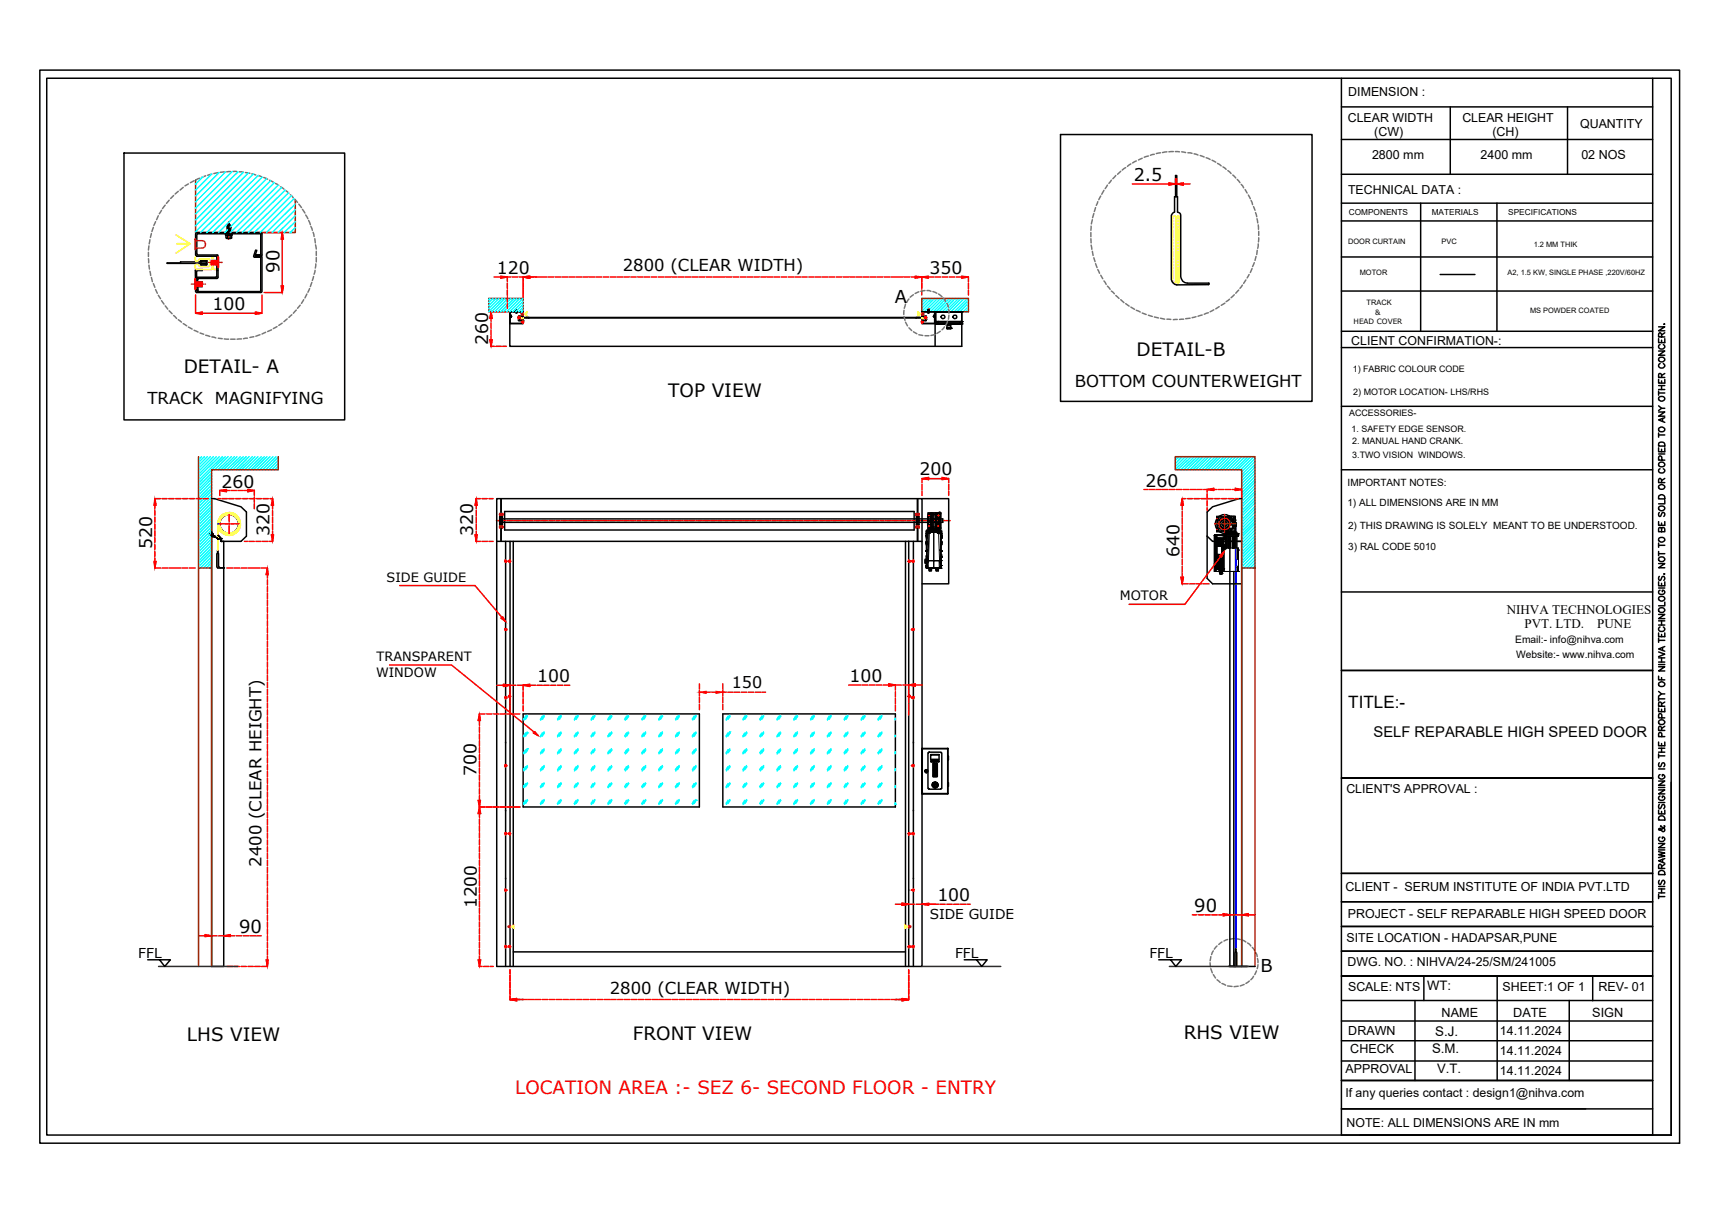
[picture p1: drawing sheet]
<svg xmlns="http://www.w3.org/2000/svg" width="297mm" height="210mm" viewBox="0 0 297 210" stroke-linecap="round" stroke-linejoin="round" font-family="sans-serif">
<defs><g id="words">
<g font-size="3.2">
<text x="31.5" y="63.9">DETAIL- A</text>
<text x="194.9" y="61">DETAIL-B</text>
<text x="114.6" y="68.1">TOP VIEW</text>
<text x="32.1" y="178.5">LHS VIEW</text>
<text x="203" y="178.2">RHS VIEW</text>
</g>
<g font-size="3.1">
<text x="47.9" y="46.8" transform="rotate(-90 47.9 46.8)">90</text>
<text x="41" y="159.9">90</text>
<text x="204.8" y="156.3">90</text>
<text x="108.6" y="178.4">FRONT VIEW</text>
</g>
<text font-size="3.1" fill="#f00" x="88.4" y="187.5">LOCATION AREA :- SEZ 6- SECOND FLOOR - ENTRY</text>
<g font-size="3">
<text x="194.5" y="31">2.5</text>
<text x="85.2" y="47">120</text>
<text x="159.4" y="47">350</text>
<text x="36.5" y="53.2">100</text>
<text x="153.5" y="51.9">A</text>
<text x="83.7" y="59.1" transform="rotate(-90 83.7 59.1)">260</text>
<text x="38" y="83.6">260</text>
<text x="157.7" y="81.5">200</text>
<text x="196.4" y="83.4">260</text>
<text x="26.1" y="94.1" transform="rotate(-90 26.1 94.1)">520</text>
<text x="46.2" y="91.9" transform="rotate(-90 46.2 91.9)">320</text>
<text x="81.2" y="91.9" transform="rotate(-90 81.2 91.9)">320</text>
<text x="202.3" y="95.5" transform="rotate(-90 202.3 95.5)">640</text>
<text x="92.1" y="117">100</text>
<text x="145.7" y="117">100</text>
<text x="81.7" y="133.1" transform="rotate(-90 81.7 133.1)">700</text>
<text x="160.8" y="154.6">100</text>
<text x="216.2" y="166.6">B</text>
</g>
<g font-size="2.9">
<text x="231.2" y="121.4">TITLE:-</text>
<text x="81.8" y="155.7" transform="rotate(-90 81.8 155.7)">1200</text>
</g>
<g font-size="2.8">
<text x="106.8" y="46.5">2800 (CLEAR WIDTH)</text>
<text x="25.3" y="69.2">TRACK</text>
<text x="36.8" y="69.2">MAGNIFYING</text>
<text x="184.3" y="66.3">BOTTOM COUNTERWEIGHT</text>
<text x="44.8" y="148.6" transform="rotate(-90 44.8 148.6)">2400 (CLEAR HEIGHT)</text>
<text x="104.6" y="170.4">2800 (CLEAR WIDTH)</text>
</g>
<text font-size="2.7" x="125.5" y="117.9">150</text>
<text font-size="2.5" x="235.6" y="126.4">SELF REPARABLE HIGH SPEED DOOR</text>
<g font-size="2.3">
<text x="159.4" y="157.6">SIDE GUIDE</text>
<text x="23.7" y="164.3">FFL</text>
<text x="163.8" y="164.3">FFL</text>
<text x="197.1" y="164.3">FFL</text>
<text x="246.1" y="177.7">S.J.</text>
<text x="245.6" y="180.6">S.M.</text>
</g>
<g font-size="2.2">
<text x="66.3" y="99.7">SIDE GUIDE</text>
<text x="192" y="103">MOTOR</text>
<text x="258.4" y="105.3">NIHVA TECHNOLOGIES</text>
<text x="261.4" y="107.7">PVT. LTD.</text>
<text x="273.9" y="107.7">PUNE</text>
<text x="64.6" y="113.3">TRANSPARENT</text>
<text x="64.5" y="116">WINDOW</text>
<text x="244.8" y="169.8">WT:</text>
<text x="274.1" y="170">REV- 01</text>
<text x="247.2" y="174.3">NAME</text>
<text x="259.5" y="174.3">DATE</text>
<text x="273.1" y="174.4">SIGN</text>
<text x="246.5" y="184">V.T.</text>
</g>
<g font-size="2.1">
<text x="231.2" y="16.5">DIMENSION :</text>
<text x="231.2" y="20.9">CLEAR WIDTH</text>
<text x="235.7" y="23.4">(CW)</text>
<text x="250.8" y="20.9">CLEAR HEIGHT</text>
<text x="256" y="23.4">(CH)</text>
<text x="271" y="21.9">QUANTITY</text>
<text x="235.3" y="27.3">2800 mm</text>
<text x="253.9" y="27.3">2400 mm</text>
<text x="271.2" y="27.3">02 NOS</text>
<text x="231.2" y="33.2">TECHNICAL DATA :</text>
<text x="231.7" y="59.1">CLIENT CONFIRMATION-:</text>
<text x="230.9" y="136">CLIENT'S APPROVAL :</text>
<text x="230.8" y="152.9">CLIENT - SERUM INSTITUTE OF INDIA PVT.LTD</text>
<text x="230.9" y="161.5">SITE LOCATION - HADAPSAR,PUNE</text>
<text x="231.2" y="157.4">PROJECT - SELF REPARABLE HIGH SPEED DOOR</text>
<text x="231.1" y="165.7">DWG. NO. : NIHVA/24-25/SM/241005</text>
<text x="231.2" y="169.9">SCALE: NTS</text>
<text x="257.7" y="169.9">SHEET:1 OF 1</text>
<text x="231.2" y="177.5">DRAWN</text>
<text x="257.2" y="177.5">14.11.2024</text>
<text x="230.8" y="184">APPROVAL</text>
<text x="231.6" y="180.6">CHECK</text>
<text x="257.2" y="180.9">14.11.2024</text>
<text x="257.2" y="184.4">14.11.2024</text>
<text x="230.7" y="188.2">If any queries contact : design1@nihva.com</text>
<text x="230.9" y="193.2">NOTE: ALL DIMENSIONS ARE IN mm</text>
</g>
<g font-size="1.8">
<text x="259.9" y="110.2">Email:- info@nihva.com</text>
<text x="260" y="112.8">Website:- www.nihva.com</text>
</g>
<g font-size="1.7">
<text x="231.1" y="83.3">IMPORTANT NOTES:</text>
<text x="231.1" y="86.8">1) ALL DIMENSIONS ARE IN MM</text>
<text x="231.2" y="90.7">2) THIS DRAWING IS SOLELY MEANT TO BE UNDERSTOOD.</text>
<text x="231.2" y="94.4">3) RAL CODE 5010</text>
</g>
<g font-size="1.5">
<text x="232" y="63.8">1) FABRIC COLOUR CODE</text>
<text x="231.4" y="71.4">ACCESSORIES-</text>
<text x="232.1" y="67.7">2) MOTOR LOCATION- LHS/RHS</text>
<text x="231.8" y="74">1. SAFETY EDGE SENSOR.</text>
<text x="231.9" y="76.2">2. MANUAL HAND CRANK.</text>
<text x="231.9" y="78.6">3.TWO VISION WINDOWS.</text>
</g>
<g font-size="1.4">
<text x="231.3" y="36.9">COMPONENTS</text>
<text x="245.5" y="36.9">MATERIALS</text>
<text x="258.7" y="36.9">SPECIFICATIONS</text>
</g>
<g font-size="1.3">
<text x="231.2" y="41.9">DOOR CURTAIN</text>
<text x="247.2" y="41.9">PVC</text>
<text x="233.2" y="47.2">MOTOR</text>
<text x="258.5" y="47.2">A2, 1.5 KW, SINGLE PHASE ,220V/60HZ</text>
<text x="263" y="42.3">1.2 MM THIK</text>
<text x="234.4" y="52.3">TRACK</text>
<text x="262.4" y="53.7">MS POWDER COATED</text>
<text x="232.1" y="55.6">HEAD COVER</text>
<text x="235.9" y="54.1">&amp;</text>
</g>
</g></defs>
<!-- layer: 0 -->
<g fill="none" stroke="#000" stroke-width=".25">
<path d="M6.8 12h281.3v184h-281.3zM8 13.4h278.6v181.2h-278.6zM230.1 13.4v181.2h53.3v-181.2M230.1 18.3h53.3M248.7 18.3v11.6M268.8 18.3v11.6M21.3 26.2h37.8v45.8h-37.8zM33.6 40l11.2-.1 .1 .1v3.8l-1.1 .1v-.2l.9-.1v-3.5h-10.9v3.5l3.6 .1v3.8l-.2 .3h-3.2v2h-.2v-2.2l3.3-.1 .1-3.4-.1-.2h-3.4l-.2-.2zM39 38.6l.2-.3 .3 .3v.3M39 38.6v1.5M39 38.6l.5 .3M39 38.7l.5 .3"/>
<path d="M39 38.8l.5 .3M39 38.9l.5 .3M39 39l.5 .3M39 39.2l.5 .3M39 39.3l.5 .4M39 39.4l.5 .3M39 39.5l.5 .3M39 39.7l.5 .3M39 39.8l.5 .2M39 39.8l.4 .3M39 40l.3 .1M39 38.5l.4 .2"/>
<path d="M39.2 38.4h.1M39.2 38.3l.3 .5-.5-.2M39.4 38.6l-.3-.2 .3 .3M39.5 39.8h.1M39.5 39.7h.1M39.5 39.5h.1M39.5 39.1h.1M39.5 39h.1M39.5 38.9v1.1M181.9 23.1h43.1v45.7h-43.1zM201.4 33.7h.5v2.7a.58 .58 0 0 1 .6 .5v10.5a1.16 1.16 0 0 0 1.1 1.2h3.8v.1l-5.6 .2a1.16 1.16 0 0 1-.9-.9v-11.1l.2-.4 .3-.1zM201.6 33.7v-3.6h.2v3.6"/>
<path d="M230.1 29.9h53.3M230.1 23.9h53.3M230.1 34.8h53.3M230.1 37.9h53.3M243.6 34.8v22M256.7 34.8v22M33.5 48.3h1.2v.8h-1.2zM33.5 49.1h1.2M33.5 48.4h1.2M33.6 46.2h1.1v.2h-.8l-.2 .2 .1 3.2 .1 .2h10.7l.1-.1v-5.7l-1.1-.1-.1-.2 .3-1h.2l-.2 .8 .1 .2 1 .1v6l-.1 .2h-11.1l-.2-.2zM33.7 48.4v.7M33.7 47.8h.1"/>
<path d="M33.9 47.9h.1M34.3 44.9l.1-.2h1.1l-.1 .8h-.9l-.2-.3M34.5 45.2l.1 .1h.8v-.6h-.8l-.1 .2h-3.5v.2h-2.3l6.7 .1M34.5 44.9h.9M37.2 46.4h.1M38.7 40.1h1.1v.2h-1.1zM38.7 40.3v.5l.2 .1h.8v-.6M39 40.3v.6M39 40l.1 .1M39.5 40v.9M87.4 53.5v5.9h77.5v-5.9M87.4 53.5v.8"/>
<path d="M87.4 53.5l2.3-.1v.8h-.7v.7l.7 .1M87.4 54.3h.2M87.6 54.2v-.1l.1 .2h-.2v1.2h2.1l.1-.8h-.2h.2v.8h-2.3v-1.2M87.6 54.2v.1M87.6 54.2h-.1v-.7h2.2v.7l-.8 .1v.6l.7 .1v.4l.1-.4M88.5 53.5v.2h.1M88.5 53.5h.2M88.5 53.4h.1M88.5 53.3h.1zM88.5 53.5l.1-.1zM88.6 53.1l-.1 .1h.1M88.6 53.2h.1"/>
<path d="M88.6 53.5v.2l.1-.2M88.6 53.2l-.1 .5M88.6 53.2l-.1 .1 .1-.1M88.6 53.5h.1M88.6 53.2v.3M89 54.7h.1M89.3 54.4h.2zM89.3 54.4h.1M89.3 54.4v.1zM89.3 54.5h69.2M89.3 54.4h.2M89.5 55.2h.2h-.2v.1h.2h-.2"/>
<path d="M89.5 54.4h.1M89.5 54.5l-.2 .1 .3-.1M89.5 54.4l1.2 .1M89.5 54.5h.1M89.7 55h.1M89.7 55.2v.1M90.2 54.4h.1M90.2 54.4h67.4M157.6 54.4h.1M158.1 55.2v.1M158.1 55l.7-.1v-.7h-.7v-.8h2.3v6M158.1 55h.1"/>
<path d="M158.2 55.1h.1M158.2 54.4h.1M158.2 54.5l.3 .1-.2-.1M158.3 54.4h.2v.1v-.1zM158.3 54.4l-1.2 .1M158.3 54.5h.1M158.3 54.4h.2M158.3 55.2h-.2h.2v.1h-.2h.2M158.5 54.4h.1M158.8 54.7h.1M159.1 53.5h.2v.2h-.2M159.1 53.5v.2v-.2"/>
<path d="M159.1 53.5h.2M159.1 53.2h.2v.5M159.1 53.2l.2 .1-.2-.1M159.1 53.4l.2 .1zM159.1 53.5h.1M159.1 53.2h.2h-.2M159.1 53.2v.3M159.2 53.1l.1 .1M159.2 53.2h.1M159.3 53.4h.1M159.3 53.3h-.2l.2 .1h-.2M159.3 53.5h.1"/>
<path d="M160.1 54.3h.1M160.2 54.3v-.2l-.1 .2h.2v1.2h-2.1l-.1-.8h.2h-.2v.8h2.3v-1.3l-.1 .1M160.2 54.1h.1M160.3 54.3l-.2-.1h.2v-.7h-2.1l-.1 .6 .7 .1v.7l-.6 .1v.4l-.1-.4M160.4 54.2l-.1 .1M160.5 53.5h4.4h-4.4M160.5 55.2h.1M160.5 55.2h4.4zM160.5 55.2h4.4M160.5 55.5h.1M160.5 55.5h4.4zM160.5 53.5h.1"/>
<path d="M160.5 55.1v.1M160.5 53.5v2M160.8 55.2h.1M160.8 55.2h3.8M162.4 56.3h.7M162.4 56.3h.1M162.4 56.3h.2M162.4 55.5h.1M162.4 56.1h.6M162.4 55.6v.2h.6v-.2l-.6-.1 .6 .1M162.5 56.3h.1M162.5 56.3h-.1h.6h-.1"/>
<path d="M162.6 56.3h.1M162.7 56.3h.1M162.8 56.3h.1M162.9 56.3h.1M163 56.3h.1M163.1 56.3h-.7v-.5h.4a.15 .15 0 0 1 .2 0 .15 .15 0 0 1 0 .2l.1 .3M163.1 56.3h-.1M163.1 56.3h.1M164.6 55.2h.1M164.9 55.2h.1M164.9 53.5h.1M164.9 55.5h.1"/>
<path d="M230.1 44.1h53.3M230.1 49.9h53.3M230.1 56.8h53.3M230.1 59.6h53.3M247 47.1h6M284.5 58.1v.7h1v-.7M284.5 56h1l-1 .7h1M284.7 59.1a.39 .39 0 0 0-.3 .4 .39 .39 0 0 0 .4 .4 .45 .45 0 0 0 .6-.2 .45 .45 0 0 0-.1-.6M285 57.8v-.5l-.4-.2-.1 .2v.5h1M285 58.3v.5M285.4 55.5l.1 .1zM285.5 57.1l-.5 .3"/>
<path d="M230.1 69.7h53.3M284.5 76.8v.7h1v-.7M284.5 70.7h1l-1 .7h1M284.5 65.1v.6h1v-.6M284.5 60.2h1l-1 .7h1M284.5 67.1v.7M284.5 74.3v.7M284.5 77.9h1M284.5 74.6h1M284.5 69.6l.5 .4M284.5 67.4h1M284.5 66.8h1"/>
<path d="M284.5 66.1h1M284.5 79.5a.5 .5 0 0 1 .7-.3 .5 .5 0 0 1 .1 .8 .52 .52 0 0 1-.6 0 .52 .52 0 0 1-.2-.5zM284.5 76a.59 .59 0 0 1 .7-.1 .59 .59 0 0 1 .3 .6h-1zM284.5 73.4a.56 .56 0 0 1 .6-.2 .56 .56 0 0 1 .4 .5 .55 .55 0 0 1-.6 .4 .55 .55 0 0 1-.4-.6zM284.5 68.2a.52 .52 0 0 1 .6-.2 .52 .52 0 0 1 .3 .6 .52 .52 0 0 1-.6 .2 .52 .52 0 0 1-.3-.6zM284.6 61.3a.51 .51 0 0 1 .6 0 .51 .51 0 0 1 .2 .5 .49 .49 0 0 1-.7 .2 .49 .49 0 0 1-.1-.7zM284.7 62.4a.39 .39 0 0 0-.3 .4 .39 .39 0 0 0 .4 .3 .45 .45 0 0 0 .6-.1 .45 .45 0 0 0-.1-.6M285 64.7l-.1-.6h-.4v.6h1M285 65.3v.4M285 66.1v.7M285 77v.5M285 78.9v-.6l-.4-.1-.1 .2v.5h1"/>
<path d="M285.1 71.8v.5M285.5 71.6l-1 .4 1 .4M285.5 70h-.5l-.5 .4M285.5 64.1l-.5 .3M36 91.6v.1l.1-.1-.1 .1h.3M36 91.6v.1l.5-.1M36.2 91.6h.1M36.2 91.6l-.1 .1 .2-.1-.1 .1M36.3 85.8v79.9h2.1v-72.9M36.3 85.5h.5l4.5 1.4 1 .9v4.1l-1 .9h-3.4M36.3 91.6h.1M36.3 91.6v.1"/>
<path d="M36.3 91.5h.1M36.3 91.5l.1 .2M36.4 91.5h.1v.2M36.4 91.7h.1h-.1M36.4 92h.1M36.4 91.9h.1M36.4 91.9l-.1-.6v.6l.5 .1M36.4 91.5v.2M36.4 91.9h.4M36.8 92l.6 .4zM36.8 91.9h-.4h.4v.2v-.1h-.4h.4M36.8 91.9v.1"/>
<path d="M36.8 92h.1M36.8 92.1h.1M37.3 94.4l.2 .5v2.2l.2 .3h.8h-1.1l-.2-.2v-2.2l.1-.1zM37.4 92.4h.1M37.4 91.8l.3 .2 .2 .4zM37.8 92.4l-.1 .1h.2v.3M37.8 92.4h.1M37.9 92.4h.1M37.9 92.4v.4v-.4M37.9 92.8h.1M85.2 92.8h2.3v72.9M85.2 92.8v-7.3h72.9v7.3"/>
<path d="M85.2 92.8v72.9h70.6M85.7 89h76v.6h-76M85.9 88l.1 .5-.3 .1v1.4l.2 .1M85.9 85.5v7.3M86 85.5v7.3M86 88.5l.2 .1v1.4l-.2 .1-.1 .5M86 90.4h.1M86.5 87.7h70.3v3.2h-70.3zM86.7 92.8v72.9M87.3 96.1v.2h.1M87.4 96.1h-.1h.2M87.4 96.3h.1"/>
<path d="M87.5 96.1v.2h-.2M87.5 96.1l-.1 .2M87.5 92.8h68.3M88 92.8v72.9M155.3 92.8v72.9M155.8 92.8h2.3v72.9h-2.3M155.8 96.1h.3l-.3 .1 .3 .1M155.8 92.8v72.9M155.9 96.2v.1M156.1 96.2v.2l-.3-.1M156.6 92.8v72.9M157.2 90.4h.1"/>
<path d="M157.3 88.5l-.1 .1v1.4l.1 .1M157.3 85.5v7.3M157.3 90.6h.1M157.4 88l-.1 .5 .3 .1v1.4l-.2 .1M157.4 85.5v7.3M158.1 85.5h4.6v14.6h-4.6M207 91.9l1 .9h5v-7.3h-.5l-4.5 1.4-1 .9v11.4l1 .9h5M210.9 92.8h2.1v72.9h-2.1zM211.6 98v67.7h2.3M230.1 80.6h53.3M284.5 99.8v.7h1v-.7M284.5 96.6h1l-1 .8h1"/>
<path d="M284.5 89.5v.6h1v-.6M284.5 93.1v.8M284.5 94.6v.7M284.5 95h1M284.5 93.5h1M284.5 87a.52 .52 0 0 1 .6-.2 .52 .52 0 0 1 .3 .6 .52 .52 0 0 1-.6 .1 .52 .52 0 0 1-.3-.5zM284.5 85a.58 .58 0 0 1 .7-.1 .58 .58 0 0 1 .3 .7h-1zM284.5 83.3a.56 .56 0 0 1 .6-.2 .56 .56 0 0 1 .4 .5 .53 .53 0 0 1-.6 .3 .53 .53 0 0 1-.4-.6zM284.6 98.8l-.1 .3 .1 .4 .2-.1 .3-.5 .2-.1a.41 .41 0 0 1 0 .7M284.6 95.6a.51 .51 0 0 1 .6-.1 .51 .51 0 0 1 .2 .6 .49 .49 0 0 1-.7 .2 .49 .49 0 0 1-.1-.7zM284.6 92.2a.51 .51 0 0 1 .6 0 .51 .51 0 0 1 .2 .6 .52 .52 0 0 1-.6 .1 .52 .52 0 0 1-.3-.6zM284.6 87.9l-.1 .2 .1 .5 .2-.1 .3-.6h.2a.4 .4 0 0 1 0 .7"/>
<path d="M284.7 80.4a.37 .37 0 0 0-.2 .4 .37 .37 0 0 0 .3 .3h.3a.37 .37 0 0 0 .4-.3 .37 .37 0 0 0-.2-.4M285 90.7l.1-.2h.3l.1 .2v.5h-1v-.7l.4 .1 .1 .6M285 82.8v-.5l-.4-.3-.1 .3v.5h1M285 89.7v.4M285.4 98.4v.1zM285.5 85.8v.6h-1M285.5 82l-.5 .4M87.3 119.3v.2h.1M87.4 119.3h-.1h.2M87.4 119.5h.1M87.5 119.3v.2h-.2M87.5 119.3l-.1 .2"/>
<path d="M155.8 119.3v.2M155.9 119.3v.2M156.1 119.3h-.3h.3v.2h-.3h.3M230.1 115h53.3M230.1 101.5h53.3M284.5 116v.6h1M284.5 114.3h1l-1 .8h1M284.5 111.8l1 .4-1 .4M284.5 108.5v.7h1v-.7M284.5 105.4h1l-1 .7h1M284.5 109.4v.8M284.5 119.5v.7"/>
<path d="M284.5 119.8h1M284.5 118.6l.5 .4M284.5 114h1M284.5 113.5h1M284.5 112.8h1M284.5 109.8h1M284.5 107.2h1M284.5 106.5h1M284.5 100.8h1M284.5 102.4a.52 .52 0 0 1 .6-.1 .52 .52 0 0 1 .3 .6 .52 .52 0 0 1-.6 .1 .52 .52 0 0 1-.3-.6zM284.6 117.1a.48 .48 0 0 1 .7-.1 .48 .48 0 0 1 0 .6 .52 .52 0 0 1-.6 .1 .52 .52 0 0 1-.2-.6zM284.6 104.3a.51 .51 0 0 1 .6-.1 .51 .51 0 0 1 .2 .6 .49 .49 0 0 1-.7 .2 .49 .49 0 0 1-.1-.7z"/>
<path d="M284.7 107.5a.39 .39 0 0 0-.3 .5 .39 .39 0 0 0 .4 .3 .45 .45 0 0 0 .6-.2 .45 .45 0 0 0-.1-.5v-.1M284.7 101.2a.37 .37 0 0 0-.2 .4 .37 .37 0 0 0 .3 .3h.3a.37 .37 0 0 0 .4-.3 .37 .37 0 0 0-.4-.4v.3M285 100v.5M285 106.5v.7M285 108.8v.4M285 112.8v.7M285 116.2v.4M285.1 111v.5M285.5 119h-.5l-.5 .4M285.5 110.9l-1 .4 1 .4M285.5 103.3v.6h-1M89.7 122.4h30.2v16h-30.2z"/>
<path d="M124 122.4h29.6v16h-29.6zM158.1 135.6v.2M158.1 136.1h4.4zM158.1 128.4v7.7zM158.1 128.4h4.5M158.1 128.4h4.4M158.1 136.1h.1M158.1 135.6v.1M158.2 136.1h.1M158.2 128.4v7.7M158.7 132.1h.4M158.7 132.3h.4"/>
<path d="M158.7 132a.27 .27 0 0 1 .4 0 .27 .27 0 0 1 0 .4l-.3 .1-.1-.1-.1-.2 .2 .3 .3-.3-.1-.2-.3 .1-.1 .1zM158.8 132.1h.2v.2h-.2zM158.8 132.2l.2 .1zM159.1 129.1l.2-.1h1.6a.42 .42 0 0 1 .6 .2v5.9a.68 .68 0 0 1-.8 .2h-.9a.53 .53 0 0 1-.6-.1 .53 .53 0 0 1-.1-.6zM159.6 129.4h1.5h-1.5v.9M159.7 130.5l1.3-.1 .1 .2-1.4 .1zM159.7 130.4h.1v.2h-.1zM159.9 134.4l.2 .6-.2-.2zM159.9 130.6h.1M159.9 134.3l.2 .1zM160 130.9h.8l-.1 2.3h-.7zM160 134.3h.2z"/>
<path d="M160 134.6h.1M160 134.7h.1M160 134.6v.1M160 134.5v.1M160 134.5h.1M160 134.7l.1 .1M160 134.5v.2M160.1 133a.33 .33 0 0 0 .6 0M160.1 134.8l.1 .1M160.1 134.4v.1M160.1 134.4h.1M160.1 134.8h.1"/>
<path d="M160.1 134.5h.1M160.1 134.8v.1M160.1 130.9l.6 .1-.1 2.1h-.5zM160.1 130.4l.1 .1v.1h-.1zM160.1 134.9h.1M160.1 134.3v.1M160.1 134.3h.1M160.2 134.2v.1zM160.2 134.4h.3l.1 .2a.23 .23 0 0 0-.2-.2 .23 .23 0 0 0-.3 .2zM160.2 134.3h.1M160.2 134.9h.1M160.2 131.5v.1z"/>
<path d="M160.2 132.5v.1zM160.2 131.5h.1zM160.2 131.5l.1 .1zM160.2 134.2h.1zM160.2 135v.1zM160.2 132.5l.1 .1zM160.2 132.1h.1M160.2 131.5h.1M160.2 134.2h.1M160.2 135h.2l-.1 .1zM160.2 132.8l.1-.1h.1l.1 .1M160.2 134.3h.3"/>
<path d="M160.3 131.5h.1zM160.3 132.5h.1zM160.3 132.5l.1 .1zM160.3 132l.1 .1zM160.3 131.4v-.3l.2 .1-.1 .2M160.3 132.7v.2l.2-.1-.1-.1M160.3 134.3h.1M160.4 131.5v.1zM160.4 131.8l.1 .2zM160.4 132.5h.1M160.4 134.1v.1h-.1zM160.4 135l.1 .1z"/>
<path d="M160.4 134.3h.1M160.4 131.5l.1 .1zM160.4 132.5l.1 .1zM160.5 132.5v.1zM160.5 131.5v.1zM160.5 131.2l-.1 .2M160.5 132h.1M160.5 134.2v.1zM160.5 135v.1zM160.5 135h.1M160.5 132.6h.1M160.5 131.2l-.1-.1h-.2l.1 .3h.1"/>
<path d="M160.5 134.2h.1zM160.5 130.4l.2 .2h-.2zM160.5 134.9h.1M160.5 134.3h.1M160.6 134.3h.1zM160.6 134.4h.1M160.6 134.9h.1M160.6 134.9h-.1M160.6 134.3v.1M160.7 134.4h.1a.45 .45 0 0 1-.3 .6l.2-.2zM160.7 134.4h.1M160.7 134.6h.1"/>
<path d="M160.7 134.8l-.2 .1M160.7 134.4v.1M160.7 134.8h.1M160.7 134.5h.1M160.7 134.8l-.1 .1M160.7 134.6v.1M160.7 134.7h.1M160.7 134.7v.1M160.7 134.5v.2M160.8 130.5l.2-.1v.2h-.2zM161.1 129.4v.8h-1.5M162.5 128.4v7.7"/>
<path d="M162.5 136.1h.1M162.5 129.8h.1M162.5 130.1v.1M162.5 128.4h.1M162.6 128.4v7.7M162.6 134.2v.6M162.6 129.7v.6M283.4 133.4h-53.3h53.3M284.5 138.9v.7h1v-.7M284.5 135.5h1l-1 .6h1M284.5 133.9h1l-1 .8h1M284.5 127.3v.6h1v-.6"/>
<path d="M284.5 121.4v.6h1v-.6M284.5 129.3v.7M284.5 137.6h1M284.5 135h1M284.5 131.9h1M284.5 129.6h1M284.5 129h1M284.5 128.3h1M284.5 123.7a.5 .5 0 0 1 .6-.3 .5 .5 0 0 1 .3 .6 .51 .51 0 0 1-.6 .3 .51 .51 0 0 1-.3-.6zM284.6 138l-.1 .2 .1 .5 .2-.1 .3-.6h.2a.45 .45 0 0 1 0 .7M284.6 130.8l-.1 .3 .1 .4 .2-.1 .3-.5 .2-.1a.41 .41 0 0 1 0 .7M284.7 136.5a.37 .37 0 0 0-.2 .4 .37 .37 0 0 0 .3 .3h.3a.37 .37 0 0 0 .4-.3 .37 .37 0 0 0-.4-.4v.3"/>
<path d="M284.7 132.8a.39 .39 0 0 0-.3 .5 .39 .39 0 0 0 .4 .3 .45 .45 0 0 0 .6-.1 .45 .45 0 0 0-.1-.6l-.2-.1v.3M285 125.3v-.5l-.2-.2h-.3v.7h1M285 121.1l-.1-.6-.4-.1v.7h1M285 121.6v.4M285 127.5v.4M285 128.3v.7M285 139.1v.5M285 126.3v-.6l-.4-.1-.1 .3v.4h1M285 123.1v-.6l-.2-.1h-.3v.7h1M285.5 124.5l-.5 .4M285.5 120.4l-.5 .3M286.6 134.2v60.4h-53.4"/>
<path d="M230.1 149.8h53.3M230.1 154.6h53.3M230.1 158.9h53.3M284.5 146.1l1 .2-1 .3 1 .2-1 .3M284.5 144.7h1l-1 .7h1M284.5 153.8h1M284.5 153.4v.7M284.5 153.1h1M284.5 152.4h1M284.5 152h1M284.5 145.8h1M284.5 149.5a.58 .58 0 0 1 .7-.2 .58 .58 0 0 1 .3 .7h-1z"/>
<path d="M284.5 140.1a.58 .58 0 0 1 .7-.1 .58 .58 0 0 1 .3 .6h-1zM284.6 151l-.1 .2 .1 .5 .2-.1 .3-.6h.2a.45 .45 0 0 1 0 .7M284.7 143.6a.39 .39 0 0 0-.3 .4 .39 .39 0 0 0 .4 .3 .45 .45 0 0 0 .6-.1 .45 .45 0 0 0-.1-.6h-.2v.2M284.9 141.6l-.1 .2a.54 .54 0 0 1 .6 .2 .54 .54 0 0 1 0 .6h-.3l-.4-.5h-.2v.2a1.11 1.11 0 0 0 1-.7h-.1M285 148.9v-.4l-.2-.2h-.3v.6h1M285 152.4v.7M285.1 147.4v.5M285.5 147.2l-1 .4 1 .4M285.5 148.2l-.5 .4M25.3 164.6h3.9l-.9 1.1-.9-1.1M88 163.2h67.3M165.4 164.6h3.9l-.9 1.1-.9-1.1"/>
<path d="M198.7 164.6h3.9l-1 1.1-.8-1.1M211.9 162.8l.2 .6v2.3h-1.3h.8l.2-.2zM213 165.7h2.2M230.1 163.1h53.3M230.1 171.6h53.3M230.1 178.5h53.3M230.1 175.1h53.3M242.7 171.6v13.7M244.2 167.4v4.2M256.8 167.4v17.9M269.1 171.6v13.7M273.1 167.4v4.2"/>
<path d="M283.4 167.4h-53.3h53.3M230.1 190.2h53.3M230.1 181.9h53.3M283.4 185.3h-53.3h53.3"/>
<circle cx="161.7" cy="54.3" r=".32"/>
<circle cx="163.8" cy="54.4" r=".33"/>
<circle cx="39.3" cy="89.8" r="1.6"/>
<circle cx="210" cy="89.8" r="1.6"/>
<circle cx="160.3" cy="132.8" r=".22"/>
<circle cx="160.3" cy="131.3" r=".17"/>
<circle cx="160.3" cy="132.1" r=".17"/>
<circle cx="160.3" cy="132.8" r=".19"/>
<circle cx="160.4" cy="131.2" r=".19"/>
<circle cx="160.4" cy="131.2" r=".2"/>
<circle cx="160.4" cy="134.6" r=".25"/>
<circle cx="160.4" cy="134.6" r=".29"/>
<circle cx="160.4" cy="132" r=".2"/>
<circle cx="160.4" cy="134.6" r=".51"/>
<circle cx="160.4" cy="132" r=".24"/>
</g>
<g fill="none" stroke="#ff0" stroke-width=".25">
<path d="M201.1 39.9v.4M201.1 39.8h.1M201.1 39.4v.3M201.1 39.3h.1M201.1 39.2h.1M201.1 38.8v.4M201.1 38.8h.1M201.1 38.7h.1M201.1 38.3v.3M201.1 38.2h.1M201.1 38.1h.1M201.1 37.7v.4"/>
<path d="M201.1 37.7h.1M201.1 37.6h.1M201.1 37.2v.3M201.1 37.1h.1M201.2 37.1h.1M201.3 37.1h.1M201.3 37.1h.3M201.6 37.1h.1M201.6 37.2v.3M201.6 37.6h.1M201.6 37.7h.1M201.6 37.7v.4"/>
<path d="M201.6 38.1h.1M201.6 38.2h.1M201.6 38.3v.3M201.6 38.7h.1M201.6 38.8h.1M201.6 38.8v.4M201.6 39.2h.1M201.6 39.3h.1M201.6 39.4v.3M201.6 39.8h.1M201.6 39.9v.4M201.8 39.9v.4"/>
<path d="M201.8 39.8h.1M201.8 39.4v.3M201.8 39.3h.1M201.8 39.2h.1M201.8 38.8v.4M201.8 38.8h.1M201.8 38.7h.1M201.8 38.3v.3M201.8 38.2h.1M201.8 38.1h.1M201.8 37.7v.4M201.8 37.7h.1"/>
<path d="M201.8 37.6h.1M201.8 37.2v.3M201.8 37.1h.1M201.9 37.1h.3M202.2 37.1h.1M202.2 37.2v.3M202.2 37.6h.1M202.2 37.7h.1M202.2 37.7v.4M202.2 38.1h.1M202.2 38.2h.1M202.2 38.3v.3"/>
<path d="M202.2 38.7h.1M202.2 38.8h.1M202.2 38.8v.4M202.2 39.2h.1M202.2 39.3h.1M202.2 39.4v.3M202.2 39.8h.1M202.2 39.9v.4M30.2 40.3l2.4 1.5h-2.2M30.4 41.8h2.2l-2.4 1.6M33.6 43.9h2.7v.4h.3v-.4h.5v2.3h-.4l-.1-.4h-.3v.4h-2.6l-.2-.2v-.6l.2-.1h.3l.3 .4h1.5a1.12 1.12 0 0 0 0-1.3h-1.5l-.4 .4h-.2l-.2-.1zM89 54.3l.7-.1v.2h-.4v.2l.4-.1v.2h-.7z"/>
<path d="M90.4 53.5l-.5 .3h.4h-.4l.5 .3M157.4 53.5l.5 .3h-.5h.5l-.5 .3M158.1 54.2l.7 .1v.4h-.7v-.2l.5 .1v-.2h-.5zM201.1 48.5h.1M201.1 48.4h.1M201.1 48v.3M201.1 47.9h.1M201.1 47.4v.4M201.1 47.4h.1M201.1 47.3h.1M201.1 46.9v.3M201.1 46.9h.1"/>
<path d="M201.1 46.8h.1M201.1 46.4v.3M201.1 46.3h.1M201.1 46.2h.1M201.1 45.8v.4M201.1 45.8h.1M201.1 45.7h.1M201.1 45.3v.3M201.1 45.2h.1M201.1 45.1h.1M201.1 44.7v.4M201.1 44.7h.1"/>
<path d="M201.1 44.6h.1M201.1 44.2v.3M201.1 44.2h.1M201.1 44.1h.1M201.1 43.6v.4M201.1 43.6h.1M201.1 43.5h.1M201.1 43.1v.4M201.1 43.1h.1M201.1 43h.1M201.1 42.6v.3M201.1 42.5h.1"/>
<path d="M201.1 42v.4M201.1 42h.1M201.1 41.9h.1M201.1 41.5v.3M201.1 41.4h.1M201.1 40.9v.4M201.1 40.9h.1M201.1 40.8h.1M201.1 40.4v.4M201.1 40.3h.1M201.2 48.5h.1M201.3 48.5h.1"/>
<path d="M201.3 48.5h.3M201.6 40.3h.1M201.6 40.4v.4M201.6 40.8h.1M201.6 40.9h.1M201.6 40.9v.4M201.6 41.4h.1M201.6 41.5v.3M201.6 41.9h.1M201.6 42h.1M201.6 42v.4M201.6 42.5h.1"/>
<path d="M201.6 42.6v.3M201.6 43h.1M201.6 43.1h.1M201.6 43.1v.4M201.6 43.5h.1M201.6 43.6h.1M201.6 43.6v.4M201.6 44.1h.1M201.6 44.2h.1M201.6 44.2v.3M201.6 44.6h.1M201.6 44.7h.1"/>
<path d="M201.6 44.7v.4M201.6 45.1h.1M201.6 45.2h.1M201.6 45.3v.3M201.6 45.7h.1M201.6 45.8h.1M201.6 45.8v.4M201.6 46.2h.1M201.6 46.3h.1M201.6 46.4v.3M201.6 46.8h.1M201.6 46.9h.1"/>
<path d="M201.6 46.9v.3M201.6 47.3h.1M201.6 47.4h.1M201.6 47.4v.4M201.6 47.9h.1M201.6 48v.3M201.6 48.4h.1M201.8 48.5h.1M201.8 48.4h.1M201.8 48v.3M201.8 47.9h.1M201.8 47.4v.4"/>
<path d="M201.8 47.4h.1M201.8 47.3h.1M201.8 46.9v.3M201.8 46.9h.1M201.8 46.8h.1M201.8 46.4v.3M201.8 46.3h.1M201.8 46.2h.1M201.8 45.8v.4M201.8 45.8h.1M201.8 45.7h.1M201.8 45.3v.3"/>
<path d="M201.8 45.2h.1M201.8 45.1h.1M201.8 44.7v.4M201.8 44.7h.1M201.8 44.6h.1M201.8 44.2v.3M201.8 44.2h.1M201.8 44.1h.1M201.8 43.6v.4M201.8 43.6h.1M201.8 43.5h.1M201.8 43.1v.4"/>
<path d="M201.8 43.1h.1M201.8 43h.1M201.8 42.6v.3M201.8 42.5h.1M201.8 42v.4M201.8 42h.1M201.8 41.9h.1M201.8 41.5v.3M201.8 41.4h.1M201.8 40.9v.4M201.8 40.9h.1M201.8 40.8h.1"/>
<path d="M201.8 40.4v.4M201.8 40.3h.1M201.9 48.5h.3M202.2 40.3h.1M202.2 40.4v.4M202.2 40.8h.1M202.2 40.9h.1M202.2 40.9v.4M202.2 41.4h.1M202.2 41.5v.3M202.2 41.9h.1M202.2 42h.1"/>
<path d="M202.2 42v.4M202.2 42.5h.1M202.2 42.6v.3M202.2 43h.1M202.2 43.1h.1M202.2 43.1v.4M202.2 43.5h.1M202.2 43.6h.1M202.2 43.6v.4M202.2 44.1h.1M202.2 44.2h.1M202.2 44.2v.3"/>
<path d="M202.2 44.6h.1M202.2 44.7h.1M202.2 44.7v.4M202.2 45.1h.1M202.2 45.2h.1M202.2 45.3v.3M202.2 45.7h.1M202.2 45.8h.1M202.2 45.8v.4M202.2 46.2h.1M202.2 46.3h.1M202.2 46.4v.3"/>
<path d="M202.2 46.8h.1M202.2 46.9h.1M202.2 46.9v.3M202.2 47.3h.1M202.2 47.4h.1M202.2 47.4v.4M202.2 47.9h.1M202.2 48v.3M202.2 48.4h.1M37.2 97.3h.1M37.2 97.2h.1M37.2 96.9v.3"/>
<path d="M37.2 96.8h.1M37.2 96.7h.1M37.2 96.3v.4M37.2 96.3h.1M37.2 96.2h.1M37.2 95.8v.3M37.2 95.8h.1M37.2 95.7h.1M37.2 95.3v.3M37.2 95.2h.1M37.2 95.1h.1M37.2 95.1h.2"/>
<path d="M37.2 97.3h.2M37.4 95.1h.1M37.4 95.2h.1M37.4 95.3v.3M37.4 95.7h.1M37.4 95.8h.1M37.4 95.8v.3M37.4 96.2h.1M37.4 96.3h.1M37.4 96.3v.4M37.4 96.7h.1M37.4 96.8h.1"/>
<path d="M37.4 96.9v.3M37.4 97.2h.1M37.8 88.6a1.96 1.96 0 0 1 3 .1 1.96 1.96 0 0 1-.7 3 1.96 1.96 0 0 1-2.7-1.4v4.1v-4.6l.1-.6zM88.2 158.6l-.5 .3h.4h-.4l.5 .3M155.2 158.6l.4 .3h-.4h.4l-.4 .3M211.9 165.4v.3v-.3M211.9 163.5v-.1v.1M211.9 163.6h.1M211.9 163.7h.1M211.9 163.7v.4M211.9 164.1h.1M211.9 164.2h.1"/>
<path d="M211.9 164.3v.3M211.9 164.7h.1M211.9 164.8h.1M211.9 164.8v.4M211.9 165.2h.1M211.9 165.3h.1M211.9 163.4v.1M211.9 165.4v.3M212 163.4h.1M212 165.7h.1M212.1 165.4v.3M212.1 165.3h.1"/>
<path d="M212.1 165.2h.1M212.1 164.8v.4M212.1 164.8h.1M212.1 164.7h.1M212.1 164.3v.3M212.1 164.2h.1M212.1 164.1h.1M212.1 163.7v.4M212.1 163.7h.1M212.1 163.6h.1M212.1 163.4v.1M212.1 165.7h.1"/>
<circle cx="39.3" cy="89.9" r="1.78"/>
<circle cx="39.3" cy="89.9" r="1.83"/>
<circle cx="39.3" cy="89.8" r="1.88"/>
<circle cx="39.3" cy="89.9" r="1.92"/>
<circle cx="39.3" cy="89.9" r="1.67"/>
<circle cx="39.3" cy="89.9" r="1.73"/>
<circle cx="39.3" cy="89.8" r="1.65"/>
</g>
<g fill="none" stroke="#f00" stroke-width=".25">
<path d="M39.2 37.8h.1M39.2 37.9h.1M39.2 38h.1M39.2 38v.4M39.2 38.4h.1M39.2 38.5h.1M39.2 38.6v.3M39.2 38.9h.1M39.2 39h.1M39.2 39v.5M39.2 39.5h.1M39.2 39.6v.4"/>
<path d="M45.3 39.9h3.1M194.2 31.5h6.3M200.5 31.4l1.1 .1-1.1 .3M201.6 30.6v1M201.6 31.5h.2M201.8 30.6v1M203 31.4l-1.2 .1 1.2 .3M203 31.5h1.1M33.4 47.9l.1-.1v1.9zM33.5 49.1h.1M33.5 50.6v3.1M33.6 49.1l-.1-.7h1.1l.1 .7h-.1"/>
<path d="M33.7 48.4v.7h-.1M33.8 48.4v.7M33.9 48.4l.1 .7M34 48.4l.1 .7M34.1 48.4v.7M34.3 48.4v.7M34.3 48.4l.1 .7M34.4 48.4l.1 .7M34.6 48.4v.7h-.9M34.6 48.4h.1M34.7 53.5l-1.2 .2 1.2 .2M34.7 53.7h9.1"/>
<path d="M36.3 45.4h.1M36.3 45.4h.9M36.3 44.7v.7M36.5 44.7l-.1 .7M36.6 44.7l-.1 .7M36.7 44.7l-.1 .7M36.8 44.7l-.1 .7M36.9 44.7v.7M37 44.7v.7M37.1 44.7v.7M37.3 44.7v.7M37.3 45.4h.1"/>
<path d="M37.4 44.1h.1v1.8zM37.4 44.7h-1.1v.7M37.4 44.7l-.1 .7M39.2 40h.1M39.2 40.1h.1M39.2 40.1v.4M39.2 40.6h.1M39.2 40.7v.3M39.2 41.1h.1M39.2 41.2h.1M43.8 53.5l1.1 .2-1.1 .2M44.9 50.6v3.1"/>
<path d="M45.3 50.2h3.1M48.2 41l.2-1.1 .2 1.1M48.2 49l.2 1.2 .2-1.2M48.4 41v8M84 54.6l.2-1.1 .2 1.1M84 58.3l.2 1.1 .2-1.1M84.2 53.5h.5M84.2 59.4h.6M84.2 54.6v.5M84.2 55.4v.9M84.2 56.6v.9M84.2 57.7v.6"/>
<path d="M84.7 47.5h1.2M85 53.5h.9M85 59.4h1M85.9 47.4l1.1 .1-1.1 .2M86.1 53.5h.6M86.2 59.4h.6M87 48.6v.9M87 49.7v1M87 50.9v.9M87 52.1v.8M87.6 47.5h-.6v.8M87.9 47.5h.9"/>
<path d="M88.6 53v.1M88.6 53.1h.1M88.6 53.2h.1M88.6 53.3v.3M88.6 53.7h.1M88.9 54.3v.4zM88.9 54.6l.1-.2v.2h.2M88.9 54.6v-.2h.3v.2M88.9 54.6h.1M89 54.4v.2v-.2l.2 .2M89.1 47.5h.6v3.1M89.1 54.6h.1"/>
<path d="M89.5 55.3h.1l.1-.1-.1 .1M89.5 55.3h.1M89.5 55.2v.1M89.5 55.2h.2v.1M89.6 55.3v-.1v.1M89.7 55.1v.3zM89.7 50.7v.5M90.9 47.4l-1.2 .1 1.2 .2M90.9 47.5h1.8M92.9 47.5h.9M94.1 47.5h.9M95.3 47.5h.9"/>
<path d="M96.4 47.5h1M97.6 47.5h.9M98.8 47.5h.9M100 47.5h.9M101.1 47.5h1M102.3 47.5h.9M103.5 47.5h.9M104.7 47.5h.9M105.8 47.5h1M107 47.5h.9M108.2 47.5h.9M109.4 47.5h.9"/>
<path d="M110.5 47.5h.9M111.7 47.5h.9M112.9 47.5h.9M114 47.5h1M115.2 47.5h.9M116.4 47.5h.9M117.6 47.5h.9M118.7 47.5h1M119.9 47.5h.9M121.1 47.5h.9M122.3 47.5h.9M123.4 47.5h1"/>
<path d="M124.6 47.5h.9M125.8 47.5h.9M127 47.5h.9M128.1 47.5h.9M129.3 47.5h.9M130.5 47.5h.9M131.6 47.5h1M132.8 47.5h.9M134 47.5h.9M135.2 47.5h.9M136.3 47.5h1M137.5 47.5h.9"/>
<path d="M138.7 47.5h.9M139.9 47.5h.9M141 47.5h1M142.2 47.5h.9M143.4 47.5h.9M144.6 47.5h.9M145.7 47.5h1M146.9 47.5h.9M148.1 47.5h.9M149.2 47.5h1M150.4 47.5h1M151.6 47.5h.9"/>
<path d="M152.8 47.5h.9M153.9 47.5h1M155.1 47.5h1M156.3 47.5h.6M156.9 47.4l1.2 .1-1.2 .2M158.1 55.1v.3zM158.1 55.3v-.1v.1h.2M158.1 55.3v-.1h.2v.1M158.1 55.3h.1M158.1 47.5v.8M158.1 48.5v1M158.1 49.7v.9"/>
<path d="M158.2 55.3v-.1v.1M158.2 55.2l.1 .1M158.3 55.3h.1M158.6 54.4l.1 .2M158.6 54.4h.2v.2v-.2M158.6 54.4h.1M158.7 54.4v.2v-.2M158.8 54.4v.2v-.2M158.8 54.4v.2h-.1M158.8 54.4h.1M158.8 54.3v.4zM159.2 47.4l-1.1 .1 1.1 .2"/>
<path d="M159.2 53h.1M159.2 53.1h.1M159.2 53.2h.1M159.2 53.2v.4M159.2 53.6h.1M159.2 53.7h.1M159.2 47.5h1M160.4 47.5h.9M161.6 47.5h.9M162.8 47.5h.9M164 47.5h.9M164.9 47.4l1.2 .1-1.2 .2"/>
<path d="M166.1 47.5v.8M166.1 48.6v.9M166.1 49.7v.9M26.4 86.7l.2-1.2 .2 1.2M26.4 96.3l.2 1.1 .2-1.1M26.6 97.4h.9M26.6 85.5h.9M26.6 86.7v.5M26.6 87.5v.9M26.6 88.6v1M26.6 89.8v1M26.6 91v.9"/>
<path d="M26.6 92.2v.9M26.6 93.3v1M26.6 94.5v1M26.6 95.7v.6M27.7 85.5h1M27.8 97.4h.9M28.9 85.5h1M29 97.4h.9M30.1 97.4h1M30.1 85.5h.9M31.3 85.5h.9M31.3 97.4h.9"/>
<path d="M32.4 85.5h1M32.5 97.4h1M33.6 85.5h1M34.8 85.5h.9M35.9 91.7h.2M36.2 91.7h.1M36.3 91.7h.1M36.3 91.7h.3M37.4 85.5h.4M37.6 89.8h.3M37.7 84.1v.9M37.9 89.8h.1"/>
<path d="M38 89.8h.1M38 85.5h1M38.1 89.8h.1M38.2 89.8h.5M38.7 89.8h.1M38.8 89.8h.1M38.8 83.9l-1.1 .2 1.1 .2M38.8 84.1h.5M38.9 89.8h.1M38.9 97.4h1M39.1 89.8h.3M39.2 85.5h.9"/>
<path d="M39.3 91.4v.1M39.3 91.4h.1M39.3 91.2v.1M39.3 91.1h.1M39.3 90.6v.5M39.3 90.4v.1M39.3 90.3h.1M39.3 90.2v.1M39.3 89.5h.1M39.3 89.4v.1M39.3 89.4h.1M39.3 88.7v.6"/>
<path d="M39.3 88.7h.1M39.3 88.6h.1M39.3 88.2v.3M39.3 89.7v.3M39.6 89.8h.1M39.6 84.1h.9M39.7 89.8h.1M39.8 89.8h.1M39.9 89.8h.6M40.1 97.4h1M40.4 85.5h.9M40.5 89.8h.1"/>
<path d="M40.6 89.8h.1M40.7 89.8h.1M40.8 89.8h.2M40.8 84.1h.9M41.3 97.4h1M41.6 85.5h.9M41.9 84.1h.6M41.9 92.8h.5M42.5 83.9l1.1 .2-1.1 .2M42.5 97.4h.9M42.7 92.8h.9M42.7 85.5h1"/>
<path d="M43.6 84.1v.9M43.6 85.2v.9M43.6 86.4v.8M43.7 97.4h.9M43.9 92.8h.9M43.9 85.5h.9M44.8 97.4h1.1M45 92.8h1M45.1 85.5h.9M45.6 98.6l.3-1.2 .1 1.2M45.9 98.6v.5M45.9 99.4v.9"/>
<path d="M46.2 92.8h.6M46.3 85.5h.5M46.5 86.7l.3-1.2 .1 1.2M46.5 91.7l.3 1.1 .1-1.1M46.8 86.7v.6M46.8 87.5v1M46.8 88.7v1M46.8 89.9v.9M46.8 91.1v.6M81.5 86.7l.2-1.2 .1 1.2M81.5 91.7l.2 1.1 .1-1.1M81.6 85.5h.8"/>
<path d="M81.6 92.8h.8M81.7 86.7v.6M81.7 87.5v1M81.7 88.7v1M81.7 89.9v.9M81.7 91.1v.6M82.6 85.5h1M82.6 92.8h1M83.8 85.5h.8M83.8 92.8h.8M85.1 89.3h.6M85.7 89.3h.2"/>
<path d="M86 89.3h.8M86.6 96.1l.1 .3zM86.7 96.2l.2-.1v.2zM86.7 96.3h.1M86.7 96.1v.2M86.8 96.2v.1M87 89.3h.1M87.3 96.1h.1v.2v-.2M87.3 96.1v.2h.2v-.2M87.3 96.1h.1M87.3 89.3h.6M87.3 96.1v.2v-.2"/>
<path d="M87.5 96.1v.3zM88.1 89.3h.1M88.4 89.3h.7M89.3 89.3h.1M89.5 89.3h.8M90.4 89.3h.2M90.7 89.3h.7M91.6 89.3h.1M91.9 89.3h.7M92.7 89.3h.2M93 89.3h.7M93.9 89.3h.1"/>
<path d="M94.2 89.3h.7M95.1 89.3h.1M95.3 89.3h.7M96.2 89.3h.1M96.5 89.3h.7M97.3 89.3h.2M97.6 89.3h.8M98.5 89.3h.2M98.8 89.3h.7M99.7 89.3h.1M100 89.3h.7M100.8 89.3h.2"/>
<path d="M101.1 89.3h.8M102 89.3h.1M102.2 89.3h.8M103.1 89.3h.2M103.4 89.3h.8M104.3 89.3h.2M104.6 89.3h.7M105.4 89.3h.2M105.7 89.3h.8M106.6 89.3h.2M106.9 89.3h.7M107.8 89.3h.1"/>
<path d="M108.1 89.3h.7M108.9 89.3h.2M109.2 89.3h.8M110.1 89.3h.2M110.4 89.3h.7M111.3 89.3h.1M111.6 89.3h.6M112.4 89.3h.1M112.7 89.3h.7M113.6 89.3h.1M113.8 89.3h.8M114.7 89.3h.2"/>
<path d="M115 89.3h.7M115.9 89.3h.1M116.2 89.3h.7M117 89.3h.2M117.3 89.3h.7M118.2 89.3h.2M118.5 89.3h.7M119.4 89.3h.1M119.6 89.3h.7M120.5 89.3h.2M120.8 89.3h.8M121.7 89.3h.1"/>
<path d="M121.9 89.3h.8M122.8 89.3h.2M123.1 89.3h.7M124 89.3h.1M124.3 89.3h.7M125.1 89.3h.2M125.4 89.3h.8M126.3 89.3h.2M126.6 89.3h.7M127.4 89.3h.2M127.7 89.3h.8M128.6 89.3h.1"/>
<path d="M128.9 89.3h.7M129.8 89.3h.1M130 89.3h.8M131 89.3h.1M131.2 89.3h.7M132.1 89.3h.1M132.4 89.3h.7M133.2 89.3h.2M133.5 89.3h.8M134.4 89.3h.1M134.7 89.3h.7M135.6 89.3h.1"/>
<path d="M135.9 89.3h.6M136.7 89.3h.1M137 89.3h.7M137.9 89.3h.1M138.1 89.3h.8M139 89.3h.2M139.3 89.3h.7M140.2 89.3h.1M140.5 89.3h.7M141.4 89.3h.1M141.6 89.3h.8M142.5 89.3h.2"/>
<path d="M142.8 89.3h.7M143.7 89.3h.1M143.9 89.3h.8M144.8 89.3h.2M145.1 89.3h.8M146 89.3h.1M146.3 89.3h.7M147.1 89.3h.2M147.4 89.3h.7M148.3 89.3h.1M148.6 89.3h.7M149.5 89.3h.1"/>
<path d="M149.7 89.3h.8M150.6 89.3h.2M150.9 89.3h.7M151.8 89.3h.1M152.1 89.3h.7M152.9 89.3h.1M153.2 89.3h.7M154.1 89.3h.1M154.4 89.3h.7M155.3 89.3h.1M155.5 89.3h.7M155.8 96.1v.3z"/>
<path d="M155.8 96.2h.3M155.8 96.2h.1M156 96.2h.1M156.1 96.2l-.2 .1M156.4 89.3h.1M156.4 96.3h.1M156.4 96.2h.2l-.2 .1M156.4 96.1h.1M156.4 96.1v.2M156.5 96.2h.1M156.6 96.2h.1M156.6 96.1l.1 .3z"/>
<path d="M156.6 96.2v.1M156.7 89.3h.7M157.6 89.3h.1M157.8 89.3h.8M158.1 82v.8M158.1 83.1v.9M158.1 84.2v.8M158.7 89.3h.1M159 89.3h.7M159.3 81.9l-1.2 .2 1.2 .2M159.3 82.1h2.3M159.9 89.3h.1"/>
<path d="M160.2 89.3h.7M161 89.3h.1M161.3 89.3h.8M161.6 81.9l1.1 .2-1.1 .2M162.2 89.3h.2M162.5 89.3h.5M162.7 82v.8M162.7 83.1v.9M162.7 84.2v.8M196.2 83.9h.6M197 83.9h1M198.2 83.9h1"/>
<path d="M199.4 83.9h.9M200.5 83.9h1M201.7 83.9h1M202.5 86.7l.2-1.2 .3 1.2M202.5 99l.2 1.1 .3-1.1M202.7 85.5h.6M202.7 86.7v.7M202.7 87.7v.9M202.7 88.8v1M202.7 90v.9M202.7 91.2v.9M202.7 92.4v.9"/>
<path d="M202.7 93.5v1M202.7 94.7v.9M202.7 95.9v.9M202.7 97.1v.9M202.7 98.2v.8M202.9 83.9h.9M203.6 85.5h.9M204.1 83.9h.9M204.7 85.5h1M205.2 83.9h1M205.9 85.5h1M206.4 83.9h.6v.6"/>
<path d="M207 84.7v.9M207 85.9v.9M207 87v.5M207.1 85.5h.9M208.2 83.7l-1.2 .2 1.2 .2M208.2 83.9h.5M208.3 85.5h.9M208.3 89.8h.5M208.8 89.8h.1M208.9 89.8h.1M209 83.9h.9M209 89.8h.6"/>
<path d="M209.2 95.3l.7-.6-.4 .8M209.4 95.4l-6.2 8.2h-9.6M209.4 85.5h1M209.6 89.8h.1M209.9 89.8h.3M210 91.4v.1M210 91.4h.1M210 91.2v.1M210 91.1h.1M210 90.6v.5M210 90.4v.1M210 90.3h.1"/>
<path d="M210 90.2v.1M210 89.5h.1M210 89.4v.1M210 89.4h.1M210 88.7v.6M210 88.7h.1M210 88.6h.1M210 88.2v.3M210 89.7v.3M210.1 83.9h.9M210.3 89.8h.2M210.6 89.8h.1"/>
<path d="M210.6 85.5h1M210.7 89.8h.1M210.8 89.8h.1M210.8 89.8h.6M211.3 83.9h.6M211.5 89.8h.1M211.6 89.8h.1M211.8 85.5h.6M211.9 83.7l1.1 .2-1.1 .2M213 83.9v1.4M45.9 100.6v.9M45.9 101.7v1"/>
<path d="M45.9 102.9v.9M45.9 104.1v.9M45.9 105.3v.9M45.9 106.4v1M45.9 107.6v.9M45.9 108.8v.9M45.9 110v.9M45.9 111.1v1M45.9 112.3v.9M45.9 113.5v.9M45.9 114.7v.9M45.9 115.8v1"/>
<path d="M45.9 117v.9M45.9 118.2v.9M45.9 119.3v1M66.8 114h10.6l14.2 11.6M68.6 100.4h12.9l4.6 5.5M85.2 117.5h1.1M86.2 105.8l.5 .8-.7-.6M86.3 117.3l1.2 .2-1.2 .2M86.6 107.8l.1 .3zM86.6 119.5l.1 .3zM86.7 107.9h.2v.1h-.2zM86.7 108h.1"/>
<path d="M86.7 119.5h.2v.2h-.2zM86.7 119.7h.1M86.7 107.9v.1M86.7 119.5v.2M86.8 107.9v.1M86.8 119.5v.2M87.3 119.3h.1v.2v-.2M87.3 119.3v.2h.2v-.2M87.3 119.3h.1M87.3 119.3v.2v-.2M87.5 119.2v.3zM87.5 117.5v.9"/>
<path d="M87.5 118.6v1M87.5 119.8v.9M87.5 117.5h1M88.7 117.5h1M89.7 117.5v.9M89.7 118.6v1M89.7 119.8v.9M90.9 117.3l-1.2 .2 1.2 .2M90.9 117.5h.9M92.1 117.5h.9M93.2 117.5h1M94.4 117.5h.9"/>
<path d="M95.6 117.5h.9M96.8 117.5h.9M119.9 117.3v.9M119.9 118.4v1M119.9 119.6v.9M121.1 118.7h.7M122.1 118.7h.7M124 117.3v.9M124 118.4v1M124 119.6v.9M124 118.7h.6M124.8 118.7h.9"/>
<path d="M126 118.7h.9M127.1 118.7h1M128.3 118.7h1M129.5 118.7h.9M130.7 118.7h.6M145.6 117.5h.9M146.7 117.5h1M147.9 117.5h1M149.1 117.5h.9M150.3 117.5h.9M151.4 117.5h1M152.4 117.3l1.2 .2-1.2 .2"/>
<path d="M153.6 117.4v1M153.6 118.6v.9M153.6 119.8v.9M153.6 117.5h1M154.8 117.5h1M155.8 119.2v.3zM155.8 119.3l.1 .2v-.2h.2M155.8 118.4v1.1h.3v-.2M155.8 119.3h.1M155.8 117.4v.8M155.8 119.5v1M156 119.3h.1"/>
<path d="M156.1 119.3l-.1 .2-.1-.2v.2M156.4 108v-.1l.1 .1M156.4 107.9h.2v.1h-.2zM156.4 119.7v-.2l.1 .2M156.4 119.5h.2v.2h-.2zM156.5 107.9v.1v-.1M156.5 119.5v.2v-.2M156.6 107.9v.1v-.1M156.6 119.5v.2v-.2M156.6 107.8l.1 .3zM156.6 107.9h.1M156.6 119.5l.1 .3z"/>
<path d="M156.6 119.5h.1M156.6 107.9v.1M156.6 119.5v.2M157 117.3l-1.2 .2 1.2 .2M157 117.5h1.1M202.7 100.1h1.1M204 100.1h.9M205.2 100.1h.9M206.3 100.1h1.1M45.9 120.5v1M45.9 121.7v.9M45.9 122.9v.9"/>
<path d="M45.9 124v1M45.9 125.2v1M45.9 126.4v.9M45.9 127.6v.9M45.9 128.7v1M45.9 129.9v1M45.9 131.1v.9M45.9 132.3v.9M45.9 133.4v1M45.9 134.6v1M45.9 135.8v.9M45.9 136.9v1"/>
<path d="M45.9 138.1v1M45.9 139.3v1M82 123.6l.2-1.2 .2 1.2M82 137.2l.2 1.2 .2-1.2M82 139.5l.2-1.1 .2 1.1M82.2 122.4h1M82.2 138.4h1M82.2 123.6v.8M82.2 124.7v.9M82.2 125.9v.9M82.2 127v1M82.2 128.2v.9"/>
<path d="M82.2 129.4v.9M82.2 130.6v.9M82.2 131.7v1M82.2 132.9v.9M82.2 134.1v.9M82.2 135.3v.9M82.2 136.4v.8M82.2 139.5v.7M83.5 122.4h.9M83.5 138.4h.9M84.6 122.4h1M84.6 138.4h1"/>
<path d="M85.8 122.4h1M85.8 138.4h1M86.6 131.1v.4zM86.7 131.2h.2v.2h-.2zM86.7 131.4h.1M86.7 131.2v.2M86.8 131.2v.2M87 122.4h.9M87 138.4h.9M87.5 121v.9M88.2 122.4h1M88.2 138.4h1"/>
<path d="M89.7 121v.9M91.7 125.5l.6 .7-.8-.5M119.9 120.8v.9M124 120.8v.9M153.6 120.9v1M155.8 120.7v1M155.8 121.9v.7M156.4 131.4v-.2l.1 .2M156.4 131.2h.2v.2h-.2zM156.5 131.2v.2v-.2M156.6 131.2v.2v-.2M156.6 131.1l.1 .4z"/>
<path d="M156.6 131.2h.1M156.6 131.2v.2M45.9 140.5v.9M45.9 141.6v1M45.9 142.8v1M45.9 144v.9M45.9 145.2v.9M45.9 146.3v1M45.9 147.5v1M45.9 148.7v.9M45.9 149.9v.9M45.9 151v1"/>
<path d="M45.9 152.2v1M45.9 153.4v.9M45.9 154.6v.9M45.9 155.7v1M45.9 156.9v1M45.9 158.1v.9M45.9 159.3v.9M82.2 140.5v.9M82.2 141.6v1M82.2 142.8v.9M82.2 144v.9M82.2 145.2v.9"/>
<path d="M82.2 146.3v.9M82.2 147.5v.9M82.2 148.7v.9M82.2 149.8v1M82.2 151v.9M82.2 152.2v.9M82.2 153.4v.9M82.2 154.5v1M82.2 155.7v.9M82.2 156.9v.9M82.2 158.1v.9M82.2 159.2v1"/>
<path d="M86.6 152.5l.1 .3zM86.6 142.8l.1 .3zM86.7 152.6h.2v.1h-.2zM86.7 152.7h.1M86.7 142.9h.2v.1zM86.7 143h.1M86.7 142.9v.1M86.7 152.6v.1M86.8 152.6v.1M86.8 142.9v.1M87.3 142.9l.1 .1v-.1M87.3 142.9v.1l.2-.1"/>
<path d="M87.3 142.9h.1M87.5 142.8v.4zM153.6 155.1h1.1M154.7 154.9l1.1 .2-1.1 .1M155.8 142.8v.4zM155.8 143h.3M155.8 143h.1M155.8 155.1h1.1M155.9 142.9l.2 .1M156 143h.1M156.4 152.7v-.1l.1 .1M156.4 152.6h.2v.1h-.2z"/>
<path d="M156.4 143h.1M156.4 142.9h.2l-.2 .1M156.4 142.9h.1M156.4 142.9v.1M156.5 152.6v.1v-.1M156.5 142.9h.1M156.6 152.6v.1v-.1M156.6 142.9h.1M156.6 152.5l.1 .3zM156.6 152.6h.1M156.6 142.8l.1 .4zM156.6 142.9v.1"/>
<path d="M156.6 152.6v.1M157.1 155.1h1.5M158.8 155.1h2.2M159.3 154.9l-1.2 .2 1.2 .1M161.2 155.1h.9M162.4 155.1h.9M163.5 155.1h1M164.7 155.1h1M165.9 155.1h.5M204.5 156.9h.7M205.5 156.9h.9M206.6 156.9h1"/>
<path d="M207.8 156.9h1M209 156.9h.8M209.8 156.7l1.1 .2-1.1 .2M210.9 156.9h.9M212 156.9h1M214.1 156.7l-1.1 .2 1.1 .2M214.1 156.9h1.1M34.1 160.5h1.1M35.2 160.3l1.1 .2-1.1 .1M36.3 160.5h.9M37.5 160.5h.9M38.9 165.7h1"/>
<path d="M39.5 160.3l-1.1 .2 1.1 .1M39.5 160.5h.8M40.1 165.7h1M40.5 160.5h1M41.3 165.7h1M41.7 160.5h.9M42.5 165.7h.9M42.9 160.5h.9M43.7 165.7h.9M44 160.5h.8M44.8 165.7h1.1M45.6 164.6l.3 1.1 .1-1.1"/>
<path d="M45.9 160.4v1M45.9 161.6v1M45.9 162.8v.9M45.9 164v.6M82 164.6l.2 1.1 .2-1.1M82.2 165.7h.5M82.2 160.4v.9M82.2 161.6v.9M82.2 162.8v.9M82.2 163.9v.7M82.9 165.7h1M84.1 165.7h.5"/>
<path d="M86.6 162.1l.1 .4zM86.7 162.3h.2v.1h-.2zM86.7 162.4h.1M86.7 162.3v.1M86.8 162.3v.1M87.3 162.3l.1 .1v-.1M87.3 162.3v.1h.2v-.1M87.3 162.3h.1M87.3 162.3v.1v-.1M87.5 162.1v.4zM87.5 166.3v.7M87.5 167.3v.9"/>
<path d="M87.5 168.4v1M87.5 169.6v.9M87.5 170.8v.7M88.6 171.2l-1.1 .2 1.1 .2M88.6 171.4h1.8M90.6 171.4h1M91.8 171.4h1M93 171.4h1M94.2 171.4h.9M95.3 171.4h1M96.5 171.4h1M97.7 171.4h1"/>
<path d="M98.9 171.4h.9M100 171.4h1M101.2 171.4h1M102.4 171.4h.9M103.6 171.4h.9M104.7 171.4h1M105.9 171.4h1M107.1 171.4h.9M108.3 171.4h.9M109.4 171.4h1M110.6 171.4h1M111.8 171.4h.9"/>
<path d="M113 171.4h.9M114.1 171.4h1M115.3 171.4h1M116.5 171.4h.9M117.7 171.4h.9M118.8 171.4h1M120 171.4h1M121.2 171.4h.9M122.4 171.4h.9M123.5 171.4h1M124.7 171.4h1M125.9 171.4h.9"/>
<path d="M127.1 171.4h.9M128.2 171.4h1M129.4 171.4h1M130.6 171.4h.9M131.8 171.4h.9M132.9 171.4h1M134.1 171.4h1M135.3 171.4h.9M136.5 171.4h.9M137.6 171.4h1M138.8 171.4h1M140 171.4h.9"/>
<path d="M141.2 171.4h.9M142.3 171.4h1M143.5 171.4h1M144.7 171.4h.9M145.9 171.4h.9M147 171.4h1M148.2 171.4h1M149.4 171.4h.9M150.6 171.4h.9M151.7 171.4h1M152.9 171.4h1.8M154.7 171.2l1.1 .2-1.1 .2"/>
<path d="M155.8 162.1v.4zM155.8 162.4l.1-.1v.1h.2M155.8 162.4v-.1h.3v.1M155.8 162.4h.1M155.8 166.3v.7M155.8 167.3v.9M155.8 168.4v1M155.8 169.6v.9M155.8 170.8v.7M155.9 162.3v.1v-.1l.2 .1M156 162.4h.1M156.4 162.4v-.1l.1 .1"/>
<path d="M156.4 162.3h.2v.1h-.2zM156.5 162.3v.1v-.1M156.6 162.3v.1v-.1M156.6 162.1l.1 .4zM156.6 162.3h.1M156.6 162.3v.1"/>
</g>
<g fill="#f00" stroke="#f00" stroke-width=".17">
<path d="M48.4 39.9l.2 1.1h-.4z"/>
<path d="M48.2 49h.4l-.2 1.2z"/>
<path d="M84.2 53.5l.2 1.1h-.4z"/>
<path d="M84 58.3h.4l-.2 1.1z"/>
<path d="M45.9 97.4l.1 1.2h-.4z"/>
<path d="M45.6 164.6h.4l-.1 1.1z"/>
<path d="M202.7 85.5l.3 1.2h-.5z"/>
<path d="M202.5 99h.5l-.3 1.1z"/>
<path d="M26.6 85.5l.2 1.2h-.4z"/>
<path d="M26.4 96.3h.4l-.2 1.1z"/>
<path d="M46.8 85.5l.1 1.2h-.4z"/>
<path d="M46.5 91.7h.4l-.1 1.1z"/>
<path d="M81.7 85.5l.1 1.2h-.3z"/>
<path d="M81.5 91.7h.3l-.1 1.1z"/>
<path d="M82.2 122.4l.2 1.2h-.4z"/>
<path d="M82 137.2h.4l-.2 1.2z"/>
<path d="M82.2 138.4l.2 1.1h-.4z"/>
<path d="M82 164.6h.4l-.2 1.1z"/>
<path d="M119.9 118.7l1.2-.2v.4z"/>
<path d="M122.8 118.5l1.2 .2-1.2 .2z"/>
<path d="M201.8 31.5l1.2-.1v.1zM201.8 31.5l1.2 .3v-.3z"/>
<path d="M200.5 31.4l1.1 .1h-1.1zM200.5 31.5v.3l1.1-.3z"/>
<path d="M43.8 53.5l1.1 .2h-1.1zM43.8 53.7v.2l1.1-.2z"/>
<path d="M33.5 53.7l1.2-.2v.2zM33.5 53.7l1.2 .2v-.2z"/>
<path d="M89.7 47.5l1.2-.1v.1zM89.7 47.5l1.2 .2v-.2z"/>
<path d="M156.9 47.4l1.2 .1h-1.2zM156.9 47.5v.2l1.2-.2z"/>
<path d="M164.9 47.4l1.2 .1h-1.2zM164.9 47.5v.2l1.2-.2z"/>
<path d="M158.1 47.5l1.1-.1v.1zM158.1 47.5l1.1 .2v-.2z"/>
<path d="M35.2 160.3l1.1 .2h-1.1zM35.2 160.5v.1l1.1-.1z"/>
<path d="M38.4 160.5l1.1-.2v.2zM38.4 160.5l1.1 .1v-.1z"/>
<path d="M87.5 171.4l1.1-.2v.2zM87.5 171.4l1.1 .2v-.2z"/>
<path d="M154.7 171.2l1.1 .2h-1.1zM154.7 171.4v.2l1.1-.2z"/>
<path d="M87.5 171.4l1.1-.2v.2zM87.5 171.4l1.1 .2v-.2z"/>
<path d="M154.7 171.2l1.1 .2h-1.1zM154.7 171.4v.2l1.1-.2z"/>
<path d="M207 83.9l1.2-.2v.2zM207 83.9l1.2 .2v-.2z"/>
<path d="M211.9 83.7l1.1 .2h-1.1zM211.9 83.9v.2l1.1-.2z"/>
<path d="M37.7 84.1l1.1-.2v.2zM37.7 84.1l1.1 .2v-.2z"/>
<path d="M42.5 83.9l1.1 .2h-1.1zM42.5 84.1v.2l1.1-.2z"/>
<path d="M161.6 81.9l1.1 .2h-1.1zM161.6 82.1v.2l1.1-.2z"/>
<path d="M158.1 82.1l1.2-.2v.2zM158.1 82.1l1.2 .2v-.2z"/>
<path d="M91.7 125.5l.2 .2h-.4zM91.5 125.7l.8 .5-.4-.5z"/>
<path d="M209.2 95.3l.7-.6-.3 .6zM209.2 95.3l.3 .2 .1-.2z"/>
<path d="M86 106l.2-.2 .1 .2zM86 106l.7 .6-.4-.6z"/>
<path d="M155.8 117.5l1.2-.2v.2zM155.8 117.5l1.2 .2v-.2z"/>
<path d="M152.4 117.3l1.2 .2h-1.2zM152.4 117.5v.2l1.2-.2z"/>
<path d="M86.3 117.3l1.2 .2h-1.2zM86.3 117.5v.2l1.2-.2z"/>
<path d="M89.7 117.5l1.2-.2v.2zM89.7 117.5l1.2 .2v-.2z"/>
<path d="M89.7 47.5l1.2-.1v.1zM89.7 47.5l1.2 .2v-.2z"/>
<path d="M85.9 47.4l1.1 .1h-1.1zM85.9 47.5v.2l1.1-.2z"/>
<path d="M213 156.9l1.1-.2v.2zM213 156.9l1.1 .2v-.2z"/>
<path d="M209.8 156.7l1.1 .2h-1.1zM209.8 156.9v.2l1.1-.2z"/>
<path d="M154.7 154.9l1.1 .2h-1.1zM154.7 155.1v.1l1.1-.1z"/>
<path d="M154.7 154.9l1.1 .2h-1.1zM154.7 155.1v.1l1.1-.1z"/>
<path d="M158.1 155.1l1.2-.2v.2zM158.1 155.1l1.2 .1v-.1z"/>
</g>
<g fill="none" stroke="#767676" stroke-width=".25">
<path d="M26.3 39l-.3 .7M26.7 38l-.3 .7M27.1 37l-.2 .7M27.7 36.1l-.4 .6M28.3 35.2l-.4 .6M29 34.3l-.5 .6M29.8 33.5l-.5 .5M30.6 32.8l-.6 .5M31.4 32.1l-.5 .5M32.3 31.5l-.6 .4M33.3 31l-.6 .3M34.3 30.6l-.7 .3"/>
<path d="M35.3 30.1l-.7 .3M36.3 29.8l-.7 .3M37.4 29.6l-.7 .2M38.5 29.5h-.7M39.6 29.4l-.7 .1M39.9 29.4h.8M41 29.5h.8M42.1 29.6l.8 .1M43.2 29.8l.7 .2M44.3 30.1l.6 .3M45.2 30.4l.7 .3M46.2 30.9l.7 .3"/>
<path d="M47.2 31.5l.6 .3M48.1 32l.6 .4M49 32.7l.5 .4M49.8 33.4l.5 .6M50.6 34.2l.4 .5M51.2 35l.5 .6M51.9 35.9l.4 .6M52.4 36.9l.4 .6M52.9 37.8l.3 .7M53.3 38.8l.3 .7M53.7 39.8l.2 .8M187.1 39.9v.7"/>
<path d="M187.1 38.8v.7M187.3 37.7l-.1 .7M187.6 36.6l-.2 .7M187.9 35.6l-.2 .7M188.3 34.6l-.3 .6M188.8 33.6l-.4 .6M189.3 32.6l-.4 .7M189.9 31.8l-.4 .5M190.6 30.9l-.4 .6M191.4 30.1l-.5 .5M192.2 29.4l-.5 .5M193.1 28.7l-.6 .5"/>
<path d="M193.9 28.1l-.5 .4M194.9 27.6l-.7 .3M195.9 27.1l-.6 .3M196.9 26.8l-.7 .2M198 26.5l-.7 .1M199 26.2l-.7 .1M200.1 26l-.7 .2M201.2 26h-.7M201.6 26h.7M202.7 26l.6 .2M203.7 26.2l.7 .1M204.8 26.4l.7 .2"/>
<path d="M205.8 26.7l.7 .2M206.9 27.1l.6 .2M207.9 27.5l.6 .3M208.8 28l.6 .4M209.7 28.6l.6 .4M210.6 29.3l.5 .5M211.4 30l.5 .5M212.2 30.8l.5 .5M212.9 31.6l.4 .6M213.5 32.5l.4 .6M214.1 33.4l.3 .7M214.6 34.4l.2 .7"/>
<path d="M215 35.4l.2 .7M215.3 36.4l.2 .8M215.6 37.5l.1 .7M215.8 38.6v.7M215.9 39.7v.7M25.5 43.3v.7M25.5 44.4v.7M25.5 42.2v.7M25.5 45.5l.1 .6M25.7 41.1l-.1 .7M25.7 46.5l.1 .7M26 40l-.2 .7"/>
<path d="M26 47.6l.1 .7M26.3 48.6l.3 .7M26.7 49.7l.3 .6M27.1 50.6l.4 .6M27.7 51.6l.4 .6M28.3 52.5l.5 .5M29 53.3l.5 .5M29.8 54.1l.5 .5M30.6 54.8l.5 .4M31.4 55.5l.6 .4M32.3 56.1l.6 .3M33.3 56.6l.7 .3"/>
<path d="M34.3 57.1l.6 .2M35.3 57.5l.7 .2M36.3 57.8l.7 .2M37.4 58l.7 .1M38.5 58.1l.7 .1M39.6 58.2h.7M41.4 58.1l-.7 .1M42.4 58l-.6 .1M43.5 57.7l-.6 .2M44.6 57.4l-.7 .3M45.6 57l-.7 .3M46.6 56.6l-.7 .3"/>
<path d="M47.5 56l-.6 .3M48.4 55.4l-.6 .4M49.2 54.7l-.5 .5M50.1 54l-.6 .4M50.8 53.2l-.5 .5M51.5 52.3l-.5 .6M52.1 51.4l-.4 .6M52.6 50.4l-.3 .7M53.1 49.5l-.3 .6M53.5 48.4l-.3 .7M53.8 47.4l-.2 .7M54 40.9l.1 .8"/>
<path d="M54 46.4l-.1 .6M54.1 42l.1 .7M54.2 45.3l-.1 .7M54.2 43.1v.7M54.2 44.2v.7M155 53.2v.7M155 54.3l.2 .6M155.3 52.2l-.2 .7M155.3 55.2l.3 .7M155.9 51.3l-.4 .6M155.9 56.2l.5 .5M156.6 50.5l-.5 .5"/>
<path d="M156.6 56.9l.6 .3M157.6 50l-.7 .3M157.6 57.4l.7 .1M158.6 49.8l-.7 .2M158.6 57.6h.7M159 49.8l.7 .2M160 50l.7 .3M160.4 57.4l-.7 .1M161 50.4l.6 .5M161.3 56.8l-.6 .4M161.8 51.1l.4 .6M162 56l-.4 .6"/>
<path d="M162.4 52l.3 .7M162.5 55.1l-.3 .7M162.7 53v.7M162.7 54.1v.6M187.1 40.9v.8M187.1 42l.2 .8M187.3 43.1l.2 .7M187.6 44.2l.2 .7M187.9 45.2l.2 .7M188.3 46.2l.3 .7M188.8 47.2l.3 .6M189.3 48.2l.4 .6"/>
<path d="M189.9 49.1l.5 .5M190.6 49.9l.5 .5M191.4 50.7l.5 .5M192.2 51.4l.6 .5M193.1 52.1l.5 .4M193.9 52.7l.7 .3M194.9 53.2l.7 .3M195.9 53.7l.7 .2M196.9 54.1l.7 .2M198 54.4l.7 .1M199 54.6l.7 .1M200.1 54.7l.7 .1"/>
<path d="M201.9 54.8h-.7M203 54.7l-.7 .1M204.1 54.6l-.8 .1M205.1 54.3l-.7 .2M206.2 54l-.7 .2M207.2 53.6l-.7 .3M208.2 53.1l-.7 .4M209.1 52.6l-.6 .4M210.1 52l-.7 .4M210.9 51.3l-.6 .4M211.7 50.5l-.6 .6M212.4 49.7l-.5 .6"/>
<path d="M213.1 48.9l-.4 .5M213.7 48l-.4 .6M214.2 47.1l-.3 .6M214.7 46.1l-.3 .6M215.1 45l-.3 .7M215.4 44l-.2 .7M215.6 42.9l-.1 .7M215.8 41.8l-.1 .8M215.9 40.8l-.1 .7M207.5 165.1l.1 .7M207.7 164l-.2 .8M207.7 166.1l.2 .7"/>
<path d="M208.1 163.1l-.3 .6M208.1 167.1l.4 .6M208.7 162.2l-.4 .6M208.7 168l.6 .5M209.6 161.5l-.6 .5M209.6 168.7l.6 .3M210.5 161.1l-.6 .3M210.5 169.1l.8 .1M211.6 161l-.7 .1M212 161l.7 .1M212.4 169.1l-.8 .1M213 161.2l.7 .3"/>
<path d="M213.4 168.8l-.7 .3M214 161.7l.5 .5M214.3 168.2l-.6 .5M214.8 162.5l.4 .6M215 167.4l-.5 .6M215.4 163.4l.2 .6M215.5 166.5l-.3 .6M215.7 164.4v.7M215.7 165.4l-.1 .7"/>
</g>
<path d="M33.5 30.9v9h17.1v-5.6M83.8 51.2h5.9v2.3h-5.9zM158.1 51.2h8v2.3h-8zM34.1 78.3v87.4M47.7 78.3v2.3h-11.4v85.1M34.1 97.4h2.2M213 97.4h2.2M213 165.7v-85.1h-11.4v-2.3h13.6v87.4" fill="none" stroke="#952500" stroke-width=".25"/>
<g fill="none" stroke="#cd2027" stroke-width=".25">
<path d="M32.8 48.7h.1M32.9 48.7h.1M33 48.7h.1M33 48.7h.4M33.5 48.7h.1M33.5 41v1.8zM33.5 41.3h1.2a.64 .64 0 0 1 .5 .6 .64 .64 0 0 1-.5 .6h-1.2M33.6 48.7h.4M34 48.7h.1M34.1 48.7h.1M34.1 48.7h.4M34.6 48.7h.1"/>
<path d="M34.6 48.7h.4M35 48.7h.1M35.1 48.7h.1M35.2 48.7h.1M35.7 45h.1M35.8 45h.3M36.2 45h.1M36.3 45h.1M36.3 45h.4M36.7 45h.1M36.8 45h.1M36.9 45h.3"/>
<path d="M37.3 45h.1M37.4 45h.4M37.8 45h.1M37.9 45h.1M37.9 45h.2M88.8 54.4h.1M88.8 54.4h.4M89.3 54.4h.1M89.4 55.2h.1M89.6 55.2h.1M89.7 55.2h.1M89.7 55.2h.2"/>
<path d="M89.7 53.7v.3zM89.7 53.7l-.3 .1 .1 .2h.2M157.9 55.2h.4M158.1 53.7v.3zM158.1 53.7h.3v.2l-.3 .1M158.4 55.2h.1M158.5 54.4h.1M158.7 54.4h.1M158.8 54.4h.1M158.8 54.4h.2M85.7 90.4h.1M85.7 88.2h.1"/>
<path d="M85.7 90.3h.2v.3h-.2zM85.7 90.4h.5M85.7 88.1h.2v.2h-.2zM85.7 88.1v.2h.2M85.7 88.2h.5M85.7 90.4h.2M85.7 88.1h.2M85.9 90.3h-.2v.2M85.9 90.4l.1-.1v.1M85.9 90.4h.1M85.9 90.4v-.1v.2M85.9 88.1l.1 .2v-.2"/>
<path d="M85.9 88.1h.1M85.9 88.1v.2v-.2M86 90.4h.2M86 88.1v.2v-.2l.1 .2v-.2l.1 .2M86 88.1l-.1 .2h.3M86 88.1h.2M86 90.3h.2v.3h-.2zM86 88.1h.2v.2h-.2zM86 88.1v.2h.2M86.2 90.4v-.1v.1M86.2 90.3l-.1 .1v-.1l-.1 .1M86.2 90.3h-.3l.1 .1"/>
<path d="M86.2 90.3h-.2v.2M86.2 88.1v.2v-.2M86.2 90.4h.1M86.2 90.4v-.1v.2M86.2 88.2h.1M86.5 96.3h.3M86.9 96.3h.1M87 96.3h.1M87.1 96.3h.2M87.4 96.3h.1M87.5 96.3h.1M87.6 96.3h.1"/>
<path d="M155.7 96.3h.1M155.7 96.3h.4M156.2 96.3h.1M156.3 96.3h.3M156.7 96.3h.1M156.8 96.3h.1M157 90.4h.1M157 90.3v.1h.4M157 90.3l.1 .1v-.1v.1v-.1l.1 .1v-.1v.1l.1-.1v.1h-.2M157 90.3h.4M157 88.2h.1M157 88.3h.4"/>
<path d="M157.1 90.3v.2M157.1 90.3h.2v.3h-.2zM157.1 90.3h.2v.2M157.1 88.1h.2v.2v-.2v.2v-.2l-.1 .2v-.2v.2l-.1-.2-.1 .2M157.1 88.1v.2M157.1 88.1h.2v.2h-.2zM157.2 90.4h.1M157.2 88.2h.1M157.3 88.1v.2h-.2M157.4 90.4h.1M157.4 90.4v-.1v.1M157.4 90.3v.1"/>
<path d="M157.4 88.2h.1M157.4 88.1h-.4v.2M157.4 88.1v.2v-.2M157.4 88.1v.2M157.4 90.3h.2v.3h-.2zM157.4 90.3h.2v.2M157.4 90.4h.3M157.4 88.1h.2v.2h-.2zM157.4 88.2h.3M157.4 88.1h.1M157.4 90.4h.2M157.4 88.1h.2"/>
<path d="M157.4 90.3v.2M157.6 88.1v.2h-.2M86.5 108h.3M86.5 119.6h.3M86.9 108h.1M86.9 119.6h.1M87 108h.1M87 119.6h.1M87.1 119.4h.2M87.4 119.4h.1M87.5 119.4h.1M87.6 119.4h.1"/>
<path d="M155.7 119.4h.1M155.7 119.4h.4M156.2 119.4h.1M156.3 108h.3M156.3 119.6h.3M156.7 108h.1M156.7 119.6h.1M156.8 108h.1M156.8 119.6h.1M86.5 131.3h.3M86.9 131.3h.1M87 131.3h.1"/>
<path d="M156.3 131.3h.3M156.7 131.3h.1M156.8 131.3h.1M86.5 152.7h.3M86.5 143h.3M86.9 152.7h.1M86.9 143h.1M87 152.7h.1M87 143h.1M87.1 143h.2M87.4 143h.1M87.5 158.7v.4z"/>
<path d="M87.5 158.8h-.3l-.1 .1 .4 .1M87.5 143h.1M87.6 143h.1M155.7 143h.1M155.7 143h.4M155.8 158.7v.4zM155.8 158.8h.4v.2h-.4M156.2 143h.1M156.3 152.7h.3M156.3 143h.3M156.7 152.7h.1M156.7 143h.1"/>
<path d="M156.8 152.7h.1M156.8 143h.1M86.5 162.3h.3M86.9 162.3h.1M87 162.3h.1M87.1 162.3h.2M87.4 162.3h.1M87.5 162.3h.1M87.6 162.3h.1M155.7 162.3h.1M155.7 162.3h.4M156.2 162.3h.1"/>
<path d="M156.3 162.3h.3M156.7 162.3h.1M156.8 162.3h.1"/>
</g>
<g fill="none" stroke="#0ff" stroke-width=".25">
<path d="M33.5 31.6h.1M34.8 30.3l-1.3 1.3M36.3 29.8l-2.8 2.8M37.6 29.6l-4.1 4M38.7 29.5l-5.2 5.1M39 39.4l-.5 .5M39.8 29.4l-6.3 6.3M40.8 29.5l-7.3 7.2M41.7 29.5l-8.2 8.2M42.6 29.7l-9.1 9M43.4 29.8l-9.9 10M44.3 30.1l-9.9 9.8"/>
<path d="M45 30.4l-9.6 9.5M45.7 30.6l-9.2 9.3M46.4 31l-8.9 8.9M47 31.3l-7.5 7.6M47.7 31.8l-8.2 8.1M48.3 32.1l-7.7 7.8M48.9 32.6l-7.4 7.3M49.5 33.1l-6.9 6.8M49.8 39.9h.1M50 33.6l-6.4 6.3M50.4 34.1l-5.8 5.8M50.6 35l-4.9 4.9"/>
<path d="M50.6 36l-3.9 3.9M50.6 37l-2.9 2.9M50.6 38l-1.9 1.9M50.6 39l-.8 .9M83.8 51.4h.1M84 51.2l-.2 .2M84.6 51.2l-.8 .7M85.1 51.2l-1.3 1.2M85.6 51.2l-1.8 1.7M86.1 51.2l-2.3 2.2M86.6 51.2l-2.3 2.3M87.1 51.2l-2.3 2.3"/>
<path d="M87.6 51.2l-2.2 2.3M88.2 51.2l-2.3 2.3M88.5 53.3l-.1 .2M88.6 51.2l-2.3 2.3M89.1 51.2l-2.2 2.3M89.4 53.5h.1M89.7 51.2l-2.3 2.3M89.7 51.6l-1.8 1.9M89.7 52.2l-1.1 1.1M89.7 52.7l-.8 .8M89.7 53.2l-.3 .3M158.1 51.3h.1"/>
<path d="M158.2 51.2l-.1 .1M158.7 51.2l-.6 .6M159.1 53.3l-.1 .2M159.3 51.2l-1.2 1.1M159.8 51.2l-1.7 1.7M160.2 51.2l-2.1 2.2M160.8 51.2l-2.3 2.3M161.3 51.2l-2 2M161.8 51.2l-2.3 2.3M162.3 51.2l-2.2 2.3M162.8 51.2l-2.3 2.3M163.3 51.2l-2.2 2.3"/>
<path d="M163.8 51.2l-2.2 2.3M164.4 51.2l-2.3 2.3M164.9 51.2l-2.3 2.3M165.4 51.2l-2.3 2.3M165.7 53.5h.1M165.9 51.2l-2.3 2.3M166.1 51.5l-2 2M166.1 52l-1.5 1.5M166.1 52.6l-.9 .9M166.1 53.1l-.4 .4M34.1 78.8h.1M34.6 78.3l-.5 .5"/>
<path d="M35.1 78.3l-1 1M35.6 78.3l-1.5 1.5M36.1 78.3l-2 2M36.6 78.3l-2.5 2.6M37.1 78.3l-3 3.1M37.6 78.3l-3.5 3.5M38.2 78.3l-4.1 4.1M38.6 78.3l-2.3 2.3M39.1 78.3l-2.3 2.3M39.7 78.3l-2.3 2.3M40.2 78.3l-2.3 2.3M40.7 78.3l-2.3 2.3"/>
<path d="M41.2 78.3l-2.3 2.3M41.7 78.3l-2.3 2.3M42.2 78.3l-2.3 2.3M42.7 78.3l-2.2 2.3M43.3 78.3l-2.3 2.3M43.7 78.3l-2.2 2.3M44.3 78.3l-2.3 2.3M44.8 78.3l-2.3 2.3M45.3 78.3l-2.3 2.3M45.8 78.3l-2.3 2.3M46.3 78.3l-2.3 2.3M46.8 78.3l-2.3 2.3"/>
<path d="M47.3 78.3l-2.2 2.3M47.7 78.4l-2.1 2.2M47.7 79l-1.6 1.6M47.7 79.5l-1.1 1.1M47.7 80l-.6 .6M201.6 78.4h.1M201.8 78.3l-.2 .1M202.2 78.3l-.6 .7M202.7 78.3l-1.1 1.2M203.3 78.3l-1.7 1.7M203.8 78.3l-2.2 2.2M204.3 78.3l-2.3 2.3"/>
<path d="M204.8 78.3l-2.3 2.3M205.3 78.3l-2.3 2.3M205.8 78.3l-2.2 2.3M206.3 78.3l-2.2 2.3M206.9 78.3l-2.3 2.3M207.4 78.3l-2.3 2.3M207.9 78.3l-2.3 2.3M208.4 78.3l-2.3 2.3M208.9 78.3l-2.3 2.3M209.4 78.3l-2.3 2.3M209.9 78.3l-2.2 2.3M210.5 78.3l-2.3 2.3"/>
<path d="M211 78.3l-2.3 2.3M211.5 78.3l-2.3 2.3M212 78.3l-2.3 2.3M212.5 78.3l-2.3 2.3M213 78.3l-2.3 2.3M213.5 78.3l-2.2 2.3M214.1 78.3l-2.3 2.3M214.5 78.3l-2.3 2.3M215 78.3l-2.2 2.3M215.2 78.6l-2.2 2.3M215.2 79.1l-2.2 2.3M215.2 79.7l-2.2 2.2"/>
<path d="M35.9 97.4h.1M36.3 80.6l-2.2 2.3M36.3 81.2l-2.2 2.2M36.3 81.7l-2.2 2.2M36.3 82.1l-2.2 2.3M36.3 82.6l-2.2 2.3M36.3 83.2l-2.2 2.3M36.3 83.7l-2.2 2.3M36.3 84.2l-2.2 2.2M36.3 84.7l-2.2 2.3M36.3 85.2l-2.2 2.3M36.3 85.7l-2.2 2.3"/>
<path d="M36.3 86.2l-2.2 2.3M36.3 86.8l-2.2 2.3M36.3 87.2l-2.2 2.3M36.3 87.8l-2.2 2.2M36.3 88.3l-2.2 2.3M36.3 88.8l-2.2 2.3M36.3 89.3l-2.2 2.3M36.3 89.8l-2.2 2.3M36.3 90.3l-2.2 2.3M36.3 90.8l-2.2 2.3M36.3 91.4l-2.2 2.2M36.3 91.9l-2.2 2.2"/>
<path d="M36.3 92.4l-2.2 2.3M36.3 92.9l-2.2 2.3M36.3 93.4l-2.2 2.3M36.3 93.9l-2.2 2.3M36.3 94.4l-2.2 2.3M36.3 94.9l-2.2 2.3M36.3 95.5l-2 1.9M36.3 96l-1.4 1.4M36.3 96.4l-.9 1M36.3 97l-.4 .4M47.7 80.4l-.1 .2M214.9 97.4h.1"/>
<path d="M215.2 80.1l-2.2 2.3M215.2 80.6l-2.2 2.3M215.2 81.2l-2.2 2.2M215.2 81.7l-2.2 2.3M215.2 82.2l-2.2 2.3M215.2 82.7l-2.2 2.3M215.2 83.2l-2.2 2.3M215.2 83.7l-2.2 2.3M215.2 84.2l-2.2 2.3M215.2 84.7l-2.2 2.3M215.2 85.3l-2.2 2.2M215.2 85.8l-2.2 2.3"/>
<path d="M215.2 86.3l-2.2 2.3M215.2 86.8l-2.2 2.3M215.2 87.3l-2.2 2.3M215.2 87.8l-2.2 2.3M215.2 88.3l-2.2 2.3M215.2 88.9l-2.2 2.2M215.2 89.4l-2.2 2.3M215.2 89.8l-2.2 2.3M215.2 90.4l-2.2 2.3M215.2 90.9l-2.2 2.3M215.2 91.4l-2.2 2.3M215.2 91.9l-2.2 2.2"/>
<path d="M215.2 92.4l-2.2 2.3M215.2 92.9l-2.2 2.3M215.2 93.4l-2.2 2.3M215.2 94l-2.2 2.3M215.2 94.4l-2.2 2.3M215.2 95l-2.2 2.2M215.2 95.5l-1.9 1.9M215.2 96l-1.3 1.4M215.2 96.5l-.8 .9M215.2 97.1l-.3 .3M90.1 131.5h.1M90.1 122.8h.1"/>
<path d="M90.1 137.2l-.3 .6M90.1 134.4l-.3 .5M90.1 131.5l-.3 .5M90.1 128.6l-.3 .5M90.1 125.7l-.3 .5M90.1 122.8l-.3 .6M90.4 128.4h.1M90.4 137.1l-.6 .9M90.4 134.2l-.6 .9M90.4 131.3l-.6 .9M90.4 128.4l-.6 .9M90.4 125.5l-.6 .9"/>
<path d="M90.4 122.6l-.6 .9M90.5 125.7h.1M90.5 137.2l-.4 .6M90.5 134.4l-.4 .5M90.5 131.5l-.4 .5M90.5 128.6l-.4 .5M90.5 125.7l-.4 .5M90.5 122.8l-.4 .6M93 137.2l-.3 .6M93 134.4l-.3 .5M93 131.5l-.3 .5M93 128.6l-.3 .5"/>
<path d="M93 125.7l-.3 .5M93 122.8l-.3 .6M93.3 137.1l-.6 .9M93.3 134.2l-.6 .9M93.3 131.3l-.6 .9M93.3 128.4l-.6 .9M93.3 125.5l-.6 .9M93.3 122.6l-.6 .9M93.4 137.2l-.4 .6M93.4 134.4l-.4 .5M93.4 131.5l-.4 .5M93.4 128.6l-.4 .5"/>
<path d="M93.4 125.7l-.4 .5M93.4 122.8l-.4 .6M95.9 137.2l-.3 .6M95.9 134.4l-.3 .5M95.9 131.5l-.3 .5M95.9 128.6l-.3 .5M95.9 125.7l-.3 .5M95.9 122.8l-.3 .6M96.2 137.1l-.6 .9M96.2 134.2l-.6 .9M96.2 131.3l-.6 .9M96.2 128.4l-.6 .9"/>
<path d="M96.2 125.5l-.6 .9M96.2 122.6l-.6 .9M96.3 137.2l-.4 .6M96.3 134.4l-.4 .5M96.3 131.5l-.4 .5M96.3 128.6l-.4 .5M96.3 125.7l-.4 .5M96.3 122.8l-.4 .6M98.8 137.2l-.3 .6M98.8 134.4l-.3 .5M98.8 131.5l-.3 .5M98.8 128.6l-.3 .5"/>
<path d="M98.8 125.7l-.3 .5M98.8 122.8l-.3 .6M99.1 137.1l-.6 .9M99.1 134.2l-.6 .9M99.1 131.3l-.6 .9M99.1 128.4l-.6 .9M99.1 125.5l-.6 .9M99.1 122.6l-.6 .9M99.2 137.2l-.4 .6M99.2 134.4l-.4 .5M99.2 131.5l-.4 .5M99.2 128.6l-.4 .5"/>
<path d="M99.2 125.7l-.4 .5M99.2 122.8l-.4 .6M101.7 137.2l-.3 .6M101.7 134.4l-.3 .5M101.7 131.5l-.3 .5M101.7 128.6l-.3 .5M101.7 125.7l-.3 .5M101.7 122.8l-.3 .6M102 137.1l-.6 .9M102 134.2l-.6 .9M102 131.3l-.6 .9M102 128.4l-.6 .9"/>
<path d="M102 125.5l-.6 .9M102 122.6l-.6 .9M102 137.2l-.3 .6M102 134.4l-.3 .5M102 131.5l-.3 .5M102 128.6l-.3 .5M102 125.7l-.3 .5M102 122.8l-.3 .6M104.6 137.2l-.4 .6M104.6 134.4l-.4 .5M104.6 131.5l-.4 .5M104.6 128.6l-.4 .5"/>
<path d="M104.6 125.7l-.4 .5M104.6 122.8l-.4 .6M104.9 137.1l-.6 .9M104.9 134.2l-.6 .9M104.9 131.3l-.6 .9M104.9 128.4l-.6 .9M104.9 125.5l-.6 .9M104.9 122.6l-.6 .9M105 137.2l-.4 .6M105 134.4l-.4 .5M105 131.5l-.4 .5M105 128.6l-.4 .5"/>
<path d="M105 125.7l-.4 .5M105 122.8l-.4 .6M107.5 137.2l-.4 .6M107.5 134.4l-.4 .5M107.5 131.5l-.4 .5M107.5 128.6l-.4 .5M107.5 125.7l-.4 .5M107.5 122.8l-.4 .6M107.8 137.1l-.6 .9M107.8 134.2l-.6 .9M107.8 131.3l-.6 .9M107.8 128.4l-.6 .9"/>
<path d="M107.8 125.5l-.6 .9M107.8 122.6l-.6 .9M107.8 137.2l-.3 .6M107.8 134.4l-.3 .5M107.8 131.5l-.3 .5M107.8 128.6l-.3 .5M107.8 125.7l-.3 .5M107.8 122.8l-.3 .6M110.4 137.2l-.4 .6M110.4 134.4l-.4 .5M110.4 131.5l-.4 .5M110.4 128.6l-.4 .5"/>
<path d="M110.4 125.7l-.4 .5M110.4 122.8l-.4 .6M110.7 137.1l-.6 .9M110.7 134.2l-.6 .9M110.7 131.3l-.6 .9M110.7 128.4l-.6 .9M110.7 125.5l-.6 .9M110.7 122.6l-.6 .9M110.8 137.2l-.4 .6M110.8 134.4l-.4 .5M110.8 131.5l-.4 .5M110.8 128.6l-.4 .5"/>
<path d="M110.8 125.7l-.4 .5M110.8 122.8l-.4 .6M113.3 137.2l-.3 .6M113.3 134.4l-.3 .5M113.3 131.5l-.3 .5M113.3 128.6l-.3 .5M113.3 125.7l-.3 .5M113.3 122.8l-.3 .6M113.6 137.1l-.6 .9M113.6 134.2l-.6 .9M113.6 131.3l-.6 .9M113.6 128.4l-.6 .9"/>
<path d="M113.6 125.5l-.6 .9M113.6 122.6l-.6 .9M113.6 137.2l-.3 .6M113.6 134.4l-.3 .5M113.6 131.5l-.3 .5M113.6 128.6l-.3 .5M113.6 125.7l-.3 .5M113.6 122.8l-.3 .6M116.2 137.2l-.4 .6M116.2 134.4l-.4 .5M116.2 131.5l-.4 .5M116.2 128.6l-.4 .5"/>
<path d="M116.2 125.7l-.4 .5M116.2 122.8l-.4 .6M116.5 137.1l-.6 .9M116.5 134.2l-.6 .9M116.5 131.3l-.6 .9M116.5 128.4l-.6 .9M116.5 125.5l-.6 .9M116.5 122.6l-.6 .9M116.5 137.2l-.3 .6M116.5 134.4l-.3 .5M116.5 131.5l-.3 .5M116.5 128.6l-.3 .5"/>
<path d="M116.5 125.7l-.3 .5M116.5 122.8l-.3 .6M119.1 137.2l-.4 .6M119.1 134.4l-.4 .5M119.1 131.5l-.4 .5M119.1 128.6l-.4 .5M119.1 125.7l-.4 .5M119.1 122.8l-.4 .6M119.4 137.1l-.6 .9M119.4 134.2l-.6 .9M119.4 131.3l-.6 .9M119.4 128.4l-.6 .9"/>
<path d="M119.4 125.5l-.6 .9M119.4 122.6l-.6 .9M119.4 137.2h.1M119.4 137.2l-.3 .6M119.4 134.4l-.3 .5M119.4 131.5l-.3 .5M119.4 128.6l-.3 .5M119.4 125.7l-.3 .5M119.4 122.8l-.3 .6M124.9 128.6h.1M124.9 137.2l-.4 .6M124.9 134.4l-.4 .5"/>
<path d="M124.9 131.5l-.4 .5M124.9 128.6l-.4 .5M124.9 125.7l-.4 .5M124.9 122.8l-.4 .6M125.2 125.5h.1M125.2 137.1l-.6 .9M125.2 134.2l-.6 .9M125.2 131.3l-.6 .9M125.2 128.4l-.6 .9M125.2 125.5l-.6 .9M125.2 122.6l-.6 .9M125.2 137.2l-.3 .6"/>
<path d="M125.2 134.4l-.3 .5M125.2 131.5l-.3 .5M125.2 128.6l-.3 .5M125.2 125.7l-.3 .5M125.2 122.8l-.3 .6M127.7 137.2l-.3 .6M127.7 134.4l-.3 .5M127.7 131.5l-.3 .5M127.7 128.6l-.3 .5M127.7 125.7l-.3 .5M127.7 122.8l-.3 .6M128 137.1l-.6 .9"/>
<path d="M128 134.2l-.6 .9M128 131.3l-.6 .9M128 128.4l-.6 .9M128 125.5l-.6 .9M128 122.6l-.6 .9M128.1 137.2l-.4 .6M128.1 134.4l-.4 .5M128.1 131.5l-.4 .5M128.1 128.6l-.4 .5M128.1 125.7l-.4 .5M128.1 122.8l-.4 .6M130.7 137.2l-.4 .6"/>
<path d="M130.7 134.4l-.4 .5M130.7 131.5l-.4 .5M130.7 128.6l-.4 .5M130.7 125.7l-.4 .5M130.7 122.8l-.4 .6M131 137.1l-.6 .9M131 134.2l-.6 .9M131 131.3l-.6 .9M131 128.4l-.6 .9M131 125.5l-.6 .9M131 122.6l-.6 .9M131 137.2l-.3 .6"/>
<path d="M131 134.4l-.3 .5M131 131.5l-.3 .5M131 128.6l-.3 .5M131 125.7l-.3 .5M131 122.8l-.3 .6M133.6 137.2l-.4 .6M133.6 134.4l-.4 .5M133.6 131.5l-.4 .5M133.6 128.6l-.4 .5M133.6 125.7l-.4 .5M133.6 122.8l-.4 .6M133.8 137.1l-.5 .9"/>
<path d="M133.8 134.2l-.5 .9M133.8 131.3l-.5 .9M133.8 128.4l-.5 .9M133.8 125.5l-.5 .9M133.8 122.6l-.5 .9M133.9 137.2l-.3 .6M133.9 134.4l-.3 .5M133.9 131.5l-.3 .5M133.9 128.6l-.3 .5M133.9 125.7l-.3 .5M133.9 122.8l-.3 .6M136.5 137.2l-.4 .6"/>
<path d="M136.5 134.4l-.4 .5M136.5 131.5l-.4 .5M136.5 128.6l-.4 .5M136.5 125.7l-.4 .5M136.5 122.8l-.4 .6M136.8 137.1l-.6 .9M136.8 134.2l-.6 .9M136.8 131.3l-.6 .9M136.8 128.4l-.6 .9M136.8 125.5l-.6 .9M136.8 122.6l-.6 .9M136.8 137.2l-.3 .6"/>
<path d="M136.8 134.4l-.3 .5M136.8 131.5l-.3 .5M136.8 128.6l-.3 .5M136.8 125.7l-.3 .5M136.8 122.8l-.3 .6M139.3 137.2l-.3 .6M139.3 134.4l-.3 .5M139.3 131.5l-.3 .5M139.3 128.6l-.3 .5M139.3 125.7l-.3 .5M139.3 122.8l-.3 .6M139.6 137.1l-.6 .9"/>
<path d="M139.6 134.2l-.6 .9M139.6 131.3l-.6 .9M139.6 128.4l-.6 .9M139.6 125.5l-.6 .9M139.6 122.6l-.6 .9M139.7 137.2l-.4 .6M139.7 134.4l-.4 .5M139.7 131.5l-.4 .5M139.7 128.6l-.4 .5M139.7 125.7l-.4 .5M139.7 122.8l-.4 .6M142.2 137.2l-.3 .6"/>
<path d="M142.2 134.4l-.3 .5M142.2 131.5l-.3 .5M142.2 128.6l-.3 .5M142.2 125.7l-.3 .5M142.2 122.8l-.3 .6M142.5 137.1l-.6 .9M142.5 134.2l-.6 .9M142.5 131.3l-.6 .9M142.5 128.4l-.6 .9M142.5 125.5l-.6 .9M142.5 122.6l-.6 .9M142.6 137.2l-.4 .6"/>
<path d="M142.6 134.4l-.4 .5M142.6 131.5l-.4 .5M142.6 128.6l-.4 .5M142.6 125.7l-.4 .5M142.6 122.8l-.4 .6M145.1 137.2l-.3 .6M145.1 134.4l-.3 .5M145.1 131.5l-.3 .5M145.1 128.6l-.3 .5M145.1 125.7l-.3 .5M145.1 122.8l-.3 .6M145.4 137.1l-.6 .9"/>
<path d="M145.4 134.2l-.6 .9M145.4 131.3l-.6 .9M145.4 128.4l-.6 .9M145.4 125.5l-.6 .9M145.4 122.6l-.6 .9M145.4 137.2l-.3 .6M145.4 134.4l-.3 .5M145.4 131.5l-.3 .5M145.4 128.6l-.3 .5M145.4 125.7l-.3 .5M145.4 122.8l-.3 .6M148 137.2l-.3 .6"/>
<path d="M148 134.4l-.3 .5M148 131.5l-.3 .5M148 128.6l-.3 .5M148 125.7l-.3 .5M148 122.8l-.3 .6M148.3 137.1l-.6 .9M148.3 134.2l-.6 .9M148.3 131.3l-.6 .9M148.3 128.4l-.6 .9M148.3 125.5l-.6 .9M148.3 122.6l-.6 .9M148.4 137.2l-.4 .6"/>
<path d="M148.4 134.4l-.4 .5M148.4 131.5l-.4 .5M148.4 128.6l-.4 .5M148.4 125.7l-.4 .5M148.4 122.8l-.4 .6M150.9 137.2l-.3 .6M150.9 134.4l-.3 .5M150.9 131.5l-.3 .5M150.9 128.6l-.3 .5M150.9 125.7l-.3 .5M150.9 122.8l-.3 .6M151.2 137.1l-.6 .9"/>
<path d="M151.2 134.2l-.6 .9M151.2 131.3l-.6 .9M151.2 128.4l-.6 .9M151.2 125.5l-.6 .9M151.2 122.6l-.6 .9M151.3 137.2l-.4 .6M151.3 134.4l-.4 .5M151.3 131.5l-.4 .5M151.3 128.6l-.4 .5M151.3 125.7l-.4 .5M151.3 122.8l-.4 .6M153.6 137.9h.1"/>
<path d="M153.6 137.9l-.1 .1M153.6 135l-.1 .1M153.6 132.1l-.1 .1M153.6 129.2l-.1 .1M153.6 126.3l-.1 .1M153.6 123.4l-.1 .1M153.6 137.7l-.2 .1M153.6 134.7l-.2 .2M153.6 131.8l-.2 .2M153.6 128.9l-.2 .2M153.6 126.1l-.2 .1M153.6 123.1l-.2 .3"/>
</g>
<path d="M86 90.4h.2M157.2 90.4h.1" fill="none" stroke="#f1eb1f" stroke-width=".25"/>
<g fill="none" stroke="#000" stroke-width=".17">
<path d="M158.8 91.2h.1h-.1M158.8 97.4h.1M158.8 97.1h.1M158.8 95.8h.1M158.8 95.7h.1M158.8 95.6h.1M158.8 95.5h.1M158.8 95.4h.1M158.8 95.3h.1M158.8 94.4h.1M158.8 92.8h.1M158.8 94.5h.1"/>
<path d="M158.8 92.8v.1M158.8 91.8h.1M158.8 92.9h.1M158.8 91.5h.1M158.8 97.1v.1M158.8 91.2v.7M158.8 92.9v.4v-.4M158.8 92.3h.1M158.8 92.2h.1M158.8 93h.1M158.8 92.1h.1M158.8 97.2v.2v-.2"/>
<path d="M158.8 97h.1M158.8 91.8v.1M158.8 91.9h.1M158.8 93.3h.1M158.8 97v.2zM158.8 93.1h.1M158.8 92h.1M158.8 93.4h.1M158.8 91.2h.1M158.8 91.7h.1M158.8 90.9h2.6zM158.8 97.2v.1"/>
<path d="M158.8 97.4l.1 .1zM158.8 97.2h.1M158.8 93v.1M158.8 94.4v.1M158.8 97.3h.1M158.8 97.3v.1M158.8 91.9v.1zM158.8 97.2v.2M158.8 97.4l.1 .1M158.8 90.9v.2M158.8 91.4v1.5M158.8 93v1.5"/>
<path d="M158.8 95.3v.2M158.8 95.7v1.4M158.8 91.1l.1 .1M158.8 91.1h2.6M158.9 91.2h.1M158.9 91.6h.1M158.9 91.4h.1M158.9 97.5h2.4h-2.4h.4M158.9 91.8h.1M158.9 96.1h.1M158.9 97v-.8v1.2M158.9 96.1v.1"/>
<path d="M158.9 96.1v1.3M158.9 97h.1M158.9 91.7l-.1 .1zM158.9 91.3v.1M158.9 96.1h.2M158.9 97.4v.1M158.9 91.3h.1M158.9 97.4h.1M158.9 91.4h.2M158.9 91.6v.1zM158.9 91.6v.1M158.9 91.3h.2"/>
<path d="M158.9 91.3l.2-.1zM159 96.1h.1M158.9 96.2v1.2M158.9 91.7h.1M158.9 91.7v4.4v-1.7M158.9 91.7l.1 2.7M158.9 97.5h.1M158.9 91.6l-.1 .1M158.9 97.4h.2M158.9 91.7v4.4M158.9 96.1h2.5M158.9 91.6l.1 .1"/>
<path d="M159 97.3l.1 .1M159 97.3l.1-.1-.1 .2M159 94.4h.1zM159 91.2h.1M159 97.3v.1M159 96.3l.1 .1M159 96.1h.2M159 96.3h.1M159 96l.1 .1zM159 91.7h.1M159 91.7v4.5M159 96.3v.1z"/>
<path d="M159 96v.1zM159 96h.1M159 94.4h.1M159 91.2v.2zM159 91.3h.1M159 97.2v.1M159 97.2v.2M159 97.2h.1M159 91.5l-.1 .1M159 97.4h.1M159 90.9v.3M159.1 91.4h.1"/>
<path d="M159.1 97.4h.1M159.1 97.2h.1M159.1 96.1h.1M159.1 96.4h.1M159.1 96.3h.1M159.1 97.2v.2M159.1 97.4h-.2h.2M159.1 96.3v.1M159.1 94.4h.1M159.1 91.2h.1M159.1 91.3v.1M159.1 90.1h.3v.2h-.3v.5"/>
<path d="M159.1 96.1h1M159.1 88.5v1.6M159.1 91.3h.1M159.1 96.4v.8M159.1 97.4h1zM159.1 89.4h.1M159.1 89.3h.1M159.1 89.2h.1M159.1 90.4h.1M159.1 90h.1M159.1 88.6h.1M159.1 88.3h.3v.1l-.3 .1"/>
<path d="M159.1 88.2h.1M159.1 88.1h.1M159.1 90.8v.1M159.1 90.7h.1M159.1 90.8h2M159.1 88l.6 .1M159.1 90.2h.3M159.1 90h.5M159.1 89.5h.1M159.1 88.6h.5M159.1 88.4h.3M159.2 96.1h.1"/>
<path d="M159.2 90h-.1M159.2 88.6v1.4M159.2 96.1l-.1 1.3M159.2 90h.4M159.2 88.6h.4M159.3 91.2l-.4 .4 .4-.4M159.3 91.3l-.4 .3M159.3 97.5h.1M159.3 90.7h.1M159.3 90.4l.2-.1v.3h-.2zM159.3 90.4h.1M159.3 88h.2v.3l-.2-.1z"/>
<path d="M159.3 88.2h.1M159.3 91.2v.1M159.3 91.3h.1M159.3 97.5h.5M159.3 88.6v1.4M159.3 90.5h.2M159.3 88.1h.2M159.3 91.3l-.3 .4 .3-.4M159.3 97.5l.1 .5h.3l.1-.5M159.3 91.3l-.2 5M159.3 91.2h.1M159.3 91.2l.1-.1-.1 .1"/>
<path d="M159.3 91.2h1.7M159.3 97.7h.1M159.3 97.7h.5M159.3 97.6h.5M159.4 91.2h.1M159.4 91.2v.1M159.4 91.3l-.2 4.8M159.4 97.7h.1M159.4 91.3h.1M159.4 91.2l-.3 .2M159.4 97.5v.1M159.4 91.2l-.1 .1"/>
<path d="M159.4 90.7h.1M159.4 91.3l.1 .1h-.1zM159.4 91.4h.1M159.4 91.2h.3M159.4 91.3v.1zM159.4 91.3v.1M159.4 91.3h1.4M159.5 97.7h.1M159.5 89.2h-.1v.2h.1M159.5 88.6v1.4M159.5 97.5v.1M159.6 97.7h.1"/>
<path d="M159.6 97.5v.1M159.6 87.9v2.8h-.5M159.6 89.4h.2l-.1 1.1M159.7 91.2h.1M159.7 88.1v2.5h-.6M159.7 88.1v2.6M159.7 87.9h.1M159.7 91.2v.1M159.7 88.1l.1 .1h.7v-.1M159.7 97.7h.1M159.7 97.5v.1M159.8 87.9v1.3h-.2"/>
<path d="M159.8 90.3h.7M159.8 88.3h.7M159.8 97.5h.1M159.8 97.5h.7M159.8 87.9v.3M159.9 91.2h.1M159.9 90.4h.1M159.9 88.1h.1M159.9 90.6h.1M159.9 91.3h.1M159.9 88.1v2.6M159.9 91.2v.1"/>
<path d="M159.9 97.5h.1M159.9 97.5h.3M160.1 97.4h.1M160.1 91.2h.1M160.1 91.3v6.1M160.1 91.3h.1M160.1 89h.1M160.1 96.1h.1M160.1 89.2h.3v.2h-.3zM160.2 88.1h.1M160.1 88.1h.1M160.2 90.4h.1"/>
<path d="M160.1 90.6h.1M160.1 88.1v.9M160.1 90.6v-1.1l.1 1.1M160.1 91.2v.1M160.2 97.4h.9zM160.2 91.2h.1M160.2 91.3v6.1M160.2 97.4h.1M160.2 91.3h.1M160.2 96.1h.1M160.2 88.1v.9M160.2 91.2v.1"/>
<path d="M160.2 97.5h.2M160.2 97.5h.1M160.3 97.5h-.4h.5M160.3 91.2h.1M160.4 91.2h.1M160.4 97.5h.1M160.4 89h.1M160.4 88.1h.1M160.4 90.4h.1M160.4 90.6h.1M160.4 91.3h.1M160.4 91.2v.1"/>
<path d="M160.4 88.1v.9M160.4 90.7v-1.2v1.2M160.5 97.5h.1M160.5 97.5h.5M160.5 87.9v.3M160.5 87.9v2.6M160.5 97.5v.5h.4l.1-.5M160.5 97.7h.1M160.5 97.7h.5M160.5 97.6h.5M160.5 90.3h.1M160.5 91.2h.1"/>
<path d="M160.5 91.2h.3M160.5 91.2v.1M160.5 87.9h.1M160.5 97.7h.2M160.5 91.3h.1M160.5 97.5v.1M160.6 91.2h.1M160.6 91.2h.2M160.6 91.2v.1M160.6 88.1v2.5M160.6 90.6h.5M160.6 90.4l.1 .1"/>
<path d="M160.7 87.9v2.8M160.7 90.6v.1M160.7 90.7h.4M160.7 90h.4M160.7 88.6h.4M160.7 97.7h.1M160.7 97.5v.1M160.8 88h.2v.2l-.2 .1zM160.8 97.7h.1M160.8 88.6v.5h.2v-.5M160.8 90v-.5h.2v.5M160.8 90.3l.2 .1v.2h-.2z"/>
<path d="M160.8 97.5v.1M160.8 90.5h.2M160.8 89.7h.2M160.8 88.9h.2M160.8 88.1h.2M160.8 91.2h.1M160.8 90.7h.1M160.8 91.3l.1 .1h-.1zM160.8 91.3v.1zM160.8 91.2v.1M160.8 91.4h.1M160.8 91.2h.2"/>
<path d="M160.9 91.2h.1M160.9 91.2v.1M160.9 91.3h.1M160.9 97.7h.1M160.9 88.3v.2M160.9 90.1v.2M160.9 97.5v.1M161 91.2l.1 .2M161 91.3h.1M161 91.2h.1M161 90.1l-.2 .1 .2 .1M161 88.3l-.2 .1 .2 .1"/>
<path d="M161 91.2v.1M161 91.3l.1 5.1M161 88.5l.1 .1M161 88.4h.1v-.5h-2v2.5M161 88.3v.2M161 90.1v.2M161 90.2h.1v.6M161 91.2l.3 .4M161 90.3h.1M161 88.3h.1M161 90.7h.1M161 91.2l.3 .4-.3-.3"/>
<path d="M161 97.5h.1M161 90.4h.1M161 88.2h.1M161 97.5h.3M161.1 96.1h-.9h.9M161.1 96.1h.1M161.1 90h.1M161.1 96.1h.2M161.1 96.1v1.3M161.1 88.3v.1M161.1 88.6v1.4M161.1 90.2v.1"/>
<path d="M161.1 88.7v.3M161.1 89.6v.2M161.1 89.5h.1M161.1 89.4h.1M161.1 89.2h.1M161.1 97.4h.1M161.1 90.7h-2h2M161.1 90.4h.1M161.1 88.6h.1M161.1 88.2h.1M161.1 88.1h.1M161.1 90.7h.1"/>
<path d="M161.1 97.4h.1zM161.1 97.4h.2M161.1 88l-.5 .1M161.1 90l-.1 .1M161.1 90.8l.2 .1v.3M161.1 91.4h.1M161.1 91.3h.1M161.1 91.2h.1M161.1 96.3h.2v.1zM161.1 96l.2 .1zM161.1 94.4h.2zM161.1 96.3h.2l-.2 .1"/>
<path d="M161.1 96.3h.1M161.1 96.4h.1M161.1 97.3l.1 .1M161.1 94.4l.2-.1v.1zM161.1 96h.2v.1zM161.1 96.4l.1 .8M161.2 91.2l.1 .1h-.2zM161.2 91.4h.1M161.2 96.1h.1M161.2 96.3h-.1M161.2 97.4h.1M161.2 97.2h.1"/>
<path d="M161.2 91.4h-.1h.1M161.2 97.2l.1 .2-.2-.1zM161.2 97.2l.1 .2zM161.2 96.3h.1M161.2 96.4h.1M161.2 96.3l.1 .1zM161.2 96l.1 .1zM161.2 94.4h.1M161.2 91.4l.1 .1M161.2 96.3v.1M161.2 97.2v.2M161.2 97.2h.1l-.1 .2"/>
<path d="M161.2 97.2l-.1 .1M161.2 97.2l.1 .2M161.2 91.4h.1zM161.3 97.4h.1M161.3 91.2v.2zM161.3 97.4h.1zM161.3 91.5v.1M161.3 96.1h-.2h.2M161.3 91.7v4.5M161.3 91.7l-.3-.4 .3 .4M161.3 91.2h.1M161.3 96.1h.1"/>
<path d="M161.3 91.7h.1M161.3 91.7v4.4M161.3 91.6h.1M161.3 97.4v.1M161.3 91.3v.1M161.3 91.4h.1M161.3 91.3h.1M161.3 97.5h.1M161.3 91.6l.1 .1M161.3 91.4h-.1M161.3 96.2v1.2M161.3 96.2h.1"/>
<path d="M161.3 91.6v.1M161.3 91.4v.1M161.3 91.7v5.8M161.4 91.2h.1M161.4 91.2h-2.6v.5M161.4 97h.1M161.4 91.5h.1M161.4 92.9h.1M161.4 97.4h.1M161.4 96.1h.1M161.4 91.8h.1M161.4 91.9h.1"/>
<path d="M161.4 92.1h.1M161.4 92.2h.1M161.4 92.3h.1M161.4 94.5h.1M161.4 95.6h.1M161.4 95.5h.1M161.4 95.4h.1M161.4 93.3h.1M161.4 92h.1M161.4 93.1h.1M161.4 92v.2M161.4 97v.2z"/>
<path d="M161.4 96.1v1.3M161.4 96.9v-1.2v1.2M161.4 97.2v.2v-.2M161.4 93v.1M161.4 91.2v.5M161.4 92.9v.4v-.4M161.4 91.2v1.7M161.4 94.4h.1M161.4 92.8h.1M161.4 95.3h.1M161.4 91.4h.1M161.4 93.4h.1"/>
<path d="M161.4 91.7h.1M161.4 90.9h.1M161.4 94.4v.1M161.4 97.5h.1M161.4 95.1h.1M161.4 91.4v.1M161.4 92.8v.1M161.4 93h.1M161.4 97.4l-.1 .1M161.4 97.2h.1M161.4 91.9v.1M161.4 90.9v.3"/>
<path d="M161.4 91.4v4.7M161.4 96.2v1.2M208.3 98h.1M208.3 96.7h.1M208.3 91.8v4.9M208.3 91.8h.1M208.3 98h.2M208.3 96.7h.2M208.3 91.8v6.2M208.3 91.9h.1M208.3 91.8v.2zM208.3 91.9v.1"/>
<path d="M208.3 91.7h.1M208.3 91.8l.1 .1M208.3 96.7h.3M208.3 91.7v.1M208.3 92v6M208.4 98h.7M208.4 98h.1M208.4 96.7h.1M208.4 91.8l.1 .4-.1-.4M208.4 96.6h.1zM208.4 91.8h-.1M208.4 91.8h.1"/>
<path d="M208.4 91.7h1.2M208.4 91.9v4.8M208.4 91.9h.1M208.4 91.7v.1M208.4 97.8l-.1 .2M208.4 96.9h.1M208.4 96.7v1.1M208.4 96.7h-.1M208.4 97.8h.1M208.4 91.7l-.1 .1M208.4 91.8v.1M208.4 97.8v.2"/>
<path d="M208.4 96.8h.1M208.4 96.6h.1M208.4 94.9h.1M208.4 95h.1M208.4 96.8v.1M208.4 97.8v.1M208.4 94.9v.1M208.4 94.9v.2zM208.4 96.8l.1 .1M208.4 91.8h.3M208.5 96.7h.1M208.5 96.9h-.1"/>
<path d="M208.5 92.2l-.1-.3 .1 .3M208.5 95h.1M208.5 98v-1.2v1.2M208.5 98h.1M208.5 96.8v1.2M208.5 92.2h.1M208.5 92.2v2.8M208.5 92.2v5.8M208.5 92.2h.2M208.5 96.7h.2M208.5 92.2v4.5M208.5 98h.6"/>
<path d="M208.5 96.7v.1M208.6 97.6h.1M208.6 96.7h.1M208.6 96.7h-.3h.4M208.6 97.5h.1M208.6 92.4v5.1zM208.6 96.7v.9M208.6 92.4h.1M208.6 97.6h.2M208.6 90.7h.2M208.6 88.9h.2M208.6 97.5h.5"/>
<path d="M208.6 92.4v4.3M208.6 90.9h.2M208.6 89.1h.2M208.7 97.5h.1M208.7 97h.1M208.7 96.7h.1M208.7 96.4h.1M208.7 91.7h.1M208.7 96.4v.6M208.7 91.7v.6zM208.7 92.4v5.1v-.8M208.7 92.3h.1"/>
<path d="M208.7 91.8h1.1h-1.1M208.7 91.7h.9M208.7 91.7v.1M208.7 92.4h.1M208.7 96.4v1.1M208.7 92.2h.1M208.7 91.8h.1M208.7 92.2v.1M208.7 92.3l.2 .1M208.7 92.3l.1 .1M208.7 89.2v1.4M208.7 91.8v.4"/>
<path d="M208.7 95.1h.1M208.7 89.9h.1M208.7 93.6v-1.2v1.2M208.7 97.1v-.1l.3 .5M208.7 97.1l.2 .2M208.7 93.6h.1M208.7 97.5v.1M208.8 89.9h.1M208.7 89.9l.1 .1zM208.7 89.8h.1M208.7 92.4v1.2M208.7 95.1v1.3"/>
<path d="M208.7 97.1v.4M208.7 93.6h.4M208.8 97.5h.1M208.8 96.4h.1M208.8 96.3h.1M208.8 95.1h.1M208.8 89.8h.1M208.8 93.6v-1.2v1.2M208.8 93.6h.1M208.8 97.2h.1M208.8 92.4h.1M208.8 97.5v.1"/>
<path d="M208.8 92.4v1.2M208.8 95.1v1.3M208.8 97.2v.4M208.8 96.4h-.1M208.8 95.1h.3M208.8 97.6h.1M208.8 97.2v.3v-.2M208.8 97.3h.1M208.8 90.6h-.2v.6h.7M208.8 90h.1M208.8 89.7h.1M208.8 88.6h3v2.5"/>
<path d="M208.8 88.6l.1 .2M208.8 88.6v2.5M208.8 95.1v1.2M208.8 91.1h3M208.9 92.4v.1M208.9 92.4h.1M208.9 97.5h.1M208.9 96.3h.1M208.9 93.6h.1M208.9 92.4v1.2h.2M208.9 93.6v-1.2v1.2M208.9 95.1h.1"/>
<path d="M208.9 89.7v.3M208.9 97.5v.1M208.9 97.4h.1M208.9 97.3h.1M208.9 97.5l-.1 .1M208.9 97.6h.2M208.9 92.4v1.2M208.9 95.1v1.2M208.9 97.3v.3M208.9 95.1h.2M208.9 97.4l.1 .1M208.9 92.4h.2"/>
<path d="M208.9 90h.1M208.9 92.4l.1 .1M208.9 93.6v-1.1v1.1M208.9 92.5h.1M208.9 90l.3 .3-.1 .3 .2 .1M208.9 90.9h1M208.9 90.6h.2v.2h-.2M208.9 88.9h.2v.3h-.2M208.9 88.8v.9M208.9 90v.9M208.9 97.5l.2 .2M208.9 90.9l-.1 .2"/>
<path d="M208.9 88.8h1M208.9 89.7h.1M209 92.5h.1M209 97.5h.1M209 96.2h.1M209 93.6h.1M209 92.4v1.2M209 95.1v2.4M209 93.6v-1.1v1.1M209 95.1h.1M209 92.4h.1M209 89.7l.2-.1v.5l-.3-.1z"/>
<path d="M209 97.6h.1M209 97.5v.1M209 96.2l-.3 .2M209 96.2l-.1 .1M209 92.4v.1M209 95.1v2.5M209 92.5l.1 .1M209 88.5v.1M209 97.6l.1 .1M209.1 92.5v.1M209.1 97.7h.1M209.1 97.5h.1"/>
<path d="M209.1 96.1h.1M209.1 93.6h.1M209.1 95.1v2.4M209.1 92.4v1.2M209.1 93.6v-1.1v1.1M209.1 95.1h.1M209.1 92.5h.1M209.1 92.4h.1M209.1 96.1l-.1 .1M209.1 97.6h.1M209.1 97.5v.1M209.1 98h2.7"/>
<path d="M209.1 92.4v.1M209.1 95.1v2.5M209.1 97.7v.3M209.1 92.6h.1M209.1 93.6v-1v1M209.1 98.1h.1M209.1 98h.1M209.1 98.1h.6M209.2 92.6h.1M209.2 98.3h.1M209.2 97.5h.1M209.2 96.1h.1"/>
<path d="M209.2 98.2h.4v-.1v.2h-.4M209.2 93.6h.1M209.2 98.2v-.1v.1M209.2 98.2v.1M209.2 95.1v2.4M209.2 92.4v1.2M209.2 93.6v-1v1M209.2 95.1h.1M209.2 92.4h.1M209.2 98.3v.2h.4v-.2M209.2 97.6h.1M209.2 97.5h.7"/>
<path d="M209.2 96.1h-.1M209.2 88.5v.1M209.2 92.4v.2M209.2 97.5v.1M209.2 95.1h.2M209.2 93.6h.2M209.2 92.4h.7M209.2 96.1l-.3 .2M209.2 89.3v.2zM209.2 90.2v.2zM209.2 95.1v2.5M209.2 98v.1"/>
<path d="M209.3 92.6v.1M209.3 97.5h.1M209.3 96.1h.1M209.3 93.6h.1M209.3 98v.2M209.3 95.1v2.4M209.3 92.4v1.2M209.3 93.6v-1v1M209.3 95.1h.1M209.3 92.6h.1M209.3 92.4h.1M209.3 90.5h.1v.1h-.1z"/>
<path d="M209.3 89.1h.1v.1zM209.3 97.6h.1M209.3 98.3h.1M209.3 92.4v.2M209.3 97.5v.1M209.3 92.7h.1M209.3 96h.1M209.3 93.6v-.9v.9M209.3 89l-.2 .2 .1 .1-.3 .4M209.3 90.7l.4 .1 .2 .2M209.3 90.7h.1M209.3 89h.1"/>
<path d="M209.3 98.3h.2M209.3 96v.1M209.3 88.5l-.7 .1v.6h.2M209.3 97.7h.1M209.3 88.5l.1 .1M209.3 97.7l.1 .1M209.3 96l-.1 .1M209.3 88.5v.1M209.3 91.1v.1M209.3 95.1v2.5M209.3 98.1v.2M209.4 92.7h.1"/>
<path d="M209.4 92.7v.1M209.4 97.6h.1M209.4 97.5h.1M209.4 96h.1M209.4 93.6h.1M209.4 95.1v2.4M209.4 95.1h.1M209.4 92.4h.1M209.4 96h-.1M209.4 92.4v1.2M209.4 97.5v.1M209.4 95.1h-.1"/>
<path d="M209.4 91.2h1.8M209.4 88.6h.1M209.4 91.1v.1M209.4 95.1v2.5M209.4 91.2h-.1M209.4 88.6h1.8M209.4 92.8h.1M209.4 97.7v.1v-.1h.1M209.4 93.6v-.8v.8M209.4 93.6l.1 .1M209.4 97.6h.5M209.4 92.7l.1 .1"/>
<path d="M209.4 92.4h.5M209.5 92.8h.1M209.5 97.5h.1M209.5 95.9h.1M209.5 93.6v-.8v.8M209.5 95.1v2.4M209.5 92.4h.1M209.5 95.9l-.1 .1M209.5 95.1h.1M209.5 93.6h.1M209.5 89.1h.1zM209.5 89.3a.79 .79 0 0 1 1.2 .2 .79 .79 0 0 1-.5 1.1 .79 .79 0 0 1-1-.8 .79 .79 0 0 0 1.1 .8 .79 .79 0 0 0 .3-1.2 .79 .79 0 0 0-1.3 .1l-.1 .3z"/>
<path d="M209.5 93.6v.1M209.5 97.6h.1M209.5 98.3h.1M209.5 92.4v1.2M209.5 95.1v2.5M209.5 98.1v.2M209.5 97.7l-.1 .1M209.5 92.8v4.7M209.5 92.8v4.7zM209.5 90.6h.2h-.2zM209.5 91h.1M209.5 88.7h.1"/>
<path d="M209.5 89.2h.1M209.5 97.5v.1M209.5 88.6v.1M209.5 91v.1M209.5 92.4v.4M209.5 98v.3M209.6 92.8v.1M209.6 92.8h.1M209.6 97.5h.1M209.6 95.8h.1M209.6 92.4v5.1M209.6 92.4h.1"/>
<path d="M209.6 97.6h.1M209.6 88.6v.1M209.6 91v.1M209.6 92.4v5.2M209.6 98v.1M209.6 95.8l-.1 .1M209.6 98.3h.1M209.6 92.8v-.4v5.1M209.6 92.9h.1M209.6 97.5v.1M209.6 92.4v.5M209.6 92.4v5.1v-5.1"/>
<path d="M209.6 95.8v1.7M209.6 92.4v3.4M209.6 97.7h.2M209.6 97.7l.1 .1M209.7 91.7h.1M209.7 97.5h.1M209.7 92.4v5.2M209.7 92.4v5.1v-5.1M209.7 98.1h.1M209.7 92.4h.1M209.7 97.6h.1M209.7 97.5v.1"/>
<path d="M209.8 97.5h.1M209.8 92.4v5.1v-5.1M209.8 92.4h.1M209.8 91.7v.5h-1.3M209.8 91.8h.4h-.4M209.8 97.7l-.1 .1M209.8 89.7l.3-.1 .1 .2 .2-.1v.3l-.5 .1-.2-.3zM209.8 92.4v5.2M209.8 97.6h.1M209.8 91.7h.4M209.8 92.1l-1.1 .1M209.8 97.5v.1"/>
<path d="M209.9 98h.1M209.9 97.5h.1M209.9 94.1v3.9v-3.9M209.9 92.4v5.1v-5.1M209.9 92.4h.1M209.9 91h.1M209.9 91h.2M209.9 88.7h.2M209.9 88.7h.1M209.9 88.7l-.2 .2-.4 .1M209.9 94.1h.1M209.9 92.4v5.2"/>
<path d="M209.9 97.6h.1M209.9 91.7h.1M209.9 91.5h.1M209.9 91.5h2.5h-2.5M209.9 90.9l-.1-.2h.5l-.2 .2M209.9 90.9h.1M209.9 88.8h.6M209.9 90.9h.8M209.9 88.8l-.1 .3h.4l-.1-.3M209.9 88.8h.1M209.9 93.8v.1l.2-.1M209.9 93.5h.2"/>
<path d="M209.9 92.1v.4h.2v-.1M209.9 92.1h.2M209.9 97.8v.2M209.9 88.6v.1M209.9 91v.1M209.9 91.5v.2M209.9 93.5v.3M209.9 93.8h.1M209.9 93.5h.1M209.9 92.1h.1M209.9 93.7h.2v-.2v.2h-.2M209.9 93.5v.3v-.3"/>
<path d="M209.9 92.4v-.3v.3M209.9 94v4M209.9 93.6h.1M209.9 92.5h.1M209.9 92.3h.1M209.9 94.1h.2zM209.9 93.8h.2M209.9 92.4v.1M209.9 92.4l.1 .1 .1-.1M209.9 94h.1M209.9 92l.2 .1zM209.9 92.4v.1h.2h-.2"/>
<path d="M209.9 93.4l.2 .1zM209.9 93.8l.1 .1 .1-.1M209.9 92.1v.4M209.9 93.5v.4M210 94.1v.1zM210 91.5v.2M210 94h2.4M210.1 93.5h.1M210.1 93.5h-.2h.2M210.1 92.1v.3M210.1 93.5v.3M210.1 93.8h.1"/>
<path d="M210.1 92.4h.1M210.1 92.1h.1M210.1 93.5v.3v-.3M210.1 94.1h.1M210.1 88.7l.3 .3 .3-.1 .2 .3M210.2 91.7h.1M210.1 88.6v.1M210.1 91v.1M210.2 91.8v2.2v-2M210.2 91.7v2.3M210.2 94h-.3h.3M210.2 93.4h.1"/>
<path d="M210.2 91.8h.1M210.2 91.4l-.1 .1M210.2 91.8v.2M210.2 91.9v.1M210.2 91.7v.1M210.2 94h.1M210.2 91.3l1.9-.1v.2M210.2 91.3h1.9M210.2 91.4h1.9M210.2 91.3v.1M210.2 91.8v.1M210.2 91.9h2.2"/>
<path d="M210.2 91.8h2.2M210.2 92v2zM210.2 92v2M210.3 92v2M210.3 89.7l-.3-.2-.4 .3 .3 .4 .4-.2M210.4 90.6h.1zM210.4 89.1l.1 .1zM210.4 91.2h.1M210.4 90.9h.1M210.4 90.9l.1 .1M210.5 91h.1M210.5 88.7h.1"/>
<path d="M210.5 88.6v.1M210.5 91v.1M210.5 92h.1M210.5 91h.2M210.5 88.6h1.4v2.6M210.5 92v2M210.5 88.6v.3h.3v-.3M210.5 88.5v.1M210.6 90.7v.3M210.6 91.2h.1M210.7 90.5v.1zM210.7 89.1v.1z"/>
<path d="M210.7 88.8h.1M210.7 88.6v.2M210.7 90.9v.2M210.7 88.5h.1M210.7 88.6v.3M210.7 92v2M210.7 91v.1M210.7 90.2v.2zM210.7 89.3v.2zM210.7 88.5v.1M210.8 92v2v-2M210.8 90.7h.1"/>
<path d="M210.8 90.7h.3M210.8 88.5v.1M210.8 92v2M210.8 89.2h.3M210.9 92v2zM210.9 89.2a.39 .39 0 0 0 .3 .5l-.1 .1M210.9 91.1v-.3l.1 .3M210.9 89.2h.2M210.9 88.6v.3l.1-.3M211 91.2h.1M211 91.1v-.2h.3v.2M211.1 90h.1"/>
<path d="M211.1 89.8h.1M211.1 89.8l-.3-.2v.5l.3-.1M211.1 90h.1l-.3 .3a.4 .4 0 0 1-.1 .4 .4 .4 0 0 1-.5 .1l-.2 .2M211.1 90.9v-.3l.1 .3M211.1 88.6v.9l.1-.9M211.2 89.7h.1M211.2 90h.1M211.2 89.7v.3M211.2 90.7h.4M211.2 89.2h.3M211.2 89.2h.4M211.2 91.2h.1"/>
<path d="M211.2 88.6h.1M211.2 91.1v.1M211.3 91.2h.1M211.3 90.9v.3M211.3 94v-2v2M211.3 89.2h.1M211.3 89.2v1.3l.1-1.3M211.3 92v2M211.4 94v-2v2M211.4 92v2M211.5 92v2zM211.5 92v2v-2"/>
<path d="M211.5 88.6v.3h.3M211.5 89.2v.5h.1M211.5 92v2M211.6 92v2M211.6 92v2zM211.6 88.5h.1M211.6 89.2h-.1M211.6 88.9v.3M211.6 91.2h.1M211.6 91v.1M211.6 91l.2 .1M211.6 88.9v2.1"/>
<path d="M211.6 90h-.1v.7M211.7 91.2h.1M211.7 92v2M211.8 94v-2v2M211.8 90.6h.1M211.8 89.2h.1M211.8 90h.1M211.8 90.3h.1M211.8 89.8h.1M211.8 89.7h.1M211.8 89.9h.1M211.8 90.2h.1"/>
<path d="M211.8 90.1h.1M211.8 89.6h.1M211.9 90.1h.1M211.9 89.7h.1M211.9 89.9h.1M211.8 90.1l.1 .1zM211.8 89.5h.1M211.8 90.1v.1M211.9 89.5h.1M211.9 90.3h.1M211.9 89.5h-.1M211.9 89.6h.1"/>
<path d="M211.9 90h.1M211.9 90v.1M211.9 90.2h.1M211.9 89.8h.1M211.9 90.2l-.1 .1M211.9 90.2v.1M211.9 90.6h.1M211.9 89.2h.1M211.9 91.2h.1M211.9 92v2M211.9 98h.5M212.1 91.4l.1 .1"/>
<path d="M212.1 92v2M212.1 92h-1.2l.1 2M212.1 97.3v.2M212.2 94v1.8M212.2 97.2v.8M212.2 94v2M212.2 97.1v.9M212.3 94.3h.1M212.3 91.5v.5M212.3 94.4h.1M212.3 94.2v.1M212.4 94.3h.1"/>
<path d="M212.4 94.3l-.1 .1M212.4 91.5h.1M212.4 98v-4v4M212.4 91.7h.1M212.4 91.5v.5h-2.2h.7M212.4 91.7h-2.5h2.5M212.4 98h.1"/>
<circle cx="159" cy="96" r=".07"/>
<circle cx="159" cy="94.4" r=".07"/>
<circle cx="209.4" cy="97.7" r=".12"/>
<circle cx="209.4" cy="97.8" r=".12"/>
<circle cx="210" cy="89.9" r=".39"/>
<circle cx="210" cy="89.8" r=".74"/>
<circle cx="210" cy="89.8" r=".49"/>
<circle cx="210" cy="89.9" r=".71"/>
<circle cx="210" cy="89.9" r=".46"/>
</g>
<path d="M158.8 97h.1M160.1 91.3h.1M160.2 91.3h.1M161.4 91.8h.1M161.4 91.9h.1M161.4 91.8v.1M208.3 91.8h.1M209.6 97.5h.1M209.6 97.5v.1M209.6 97.6h.1" fill="none" stroke="#ffbf00" stroke-width=".17"/>
<path d="M158.8 96v.5M161.1 88h.1v2.6h-.1z" fill="none" stroke="#000" stroke-width=".55"/>
<g fill="none" stroke="#f00" stroke-width=".17">
<path d="M159.2 88.4h.2M159.2 90.2h.2M159.3 88.3v.2M159.3 90.1v.2M160.8 88.4h.3M160.8 90.2h.3M161 88.3v.2M161 90.1v.2M208.6 88.9h.1M208.6 90.8h.1M208.7 88.9h.1M208.7 90.8h.1"/>
<path d="M209 89.8l.3 .8M209.1 89.5v.2M209.4 90.6l.2 .1M209.7 88.9l-.3 .2-.2 .4M209.9 88.9h.1M210.2 88.9l.3 .1 .3 .3M210.5 90.7l-.8 .1M210.7 90.6h-.2M210.8 89.5h.1M211 89.7v.4l-.2 .3"/>
</g>
<path d="M37.4 89.8h.1M211.9 89.8h.1M211.9 162.8v-72.5v72.5" fill="none" stroke="#00f" stroke-width=".25"/>
<path d="M208.5 89.8h.8M209.5 89.8h.1M209.8 89.8h.9M210 88.3v.6M210 89.1v.1M210 89.4v.9M210 90.4v.2M210 90.7v.7M210.8 89.8h.2M211.2 89.8h.8" fill="none" stroke="#cd2027" stroke-width=".17"/>
<path d="M27.2 165.7h13.5M158.1 165.7h13.5M200.5 165.7h13.6" fill="none" stroke="#2d2d2d" stroke-width=".25"/>
<use href="#words"/>
</svg>
